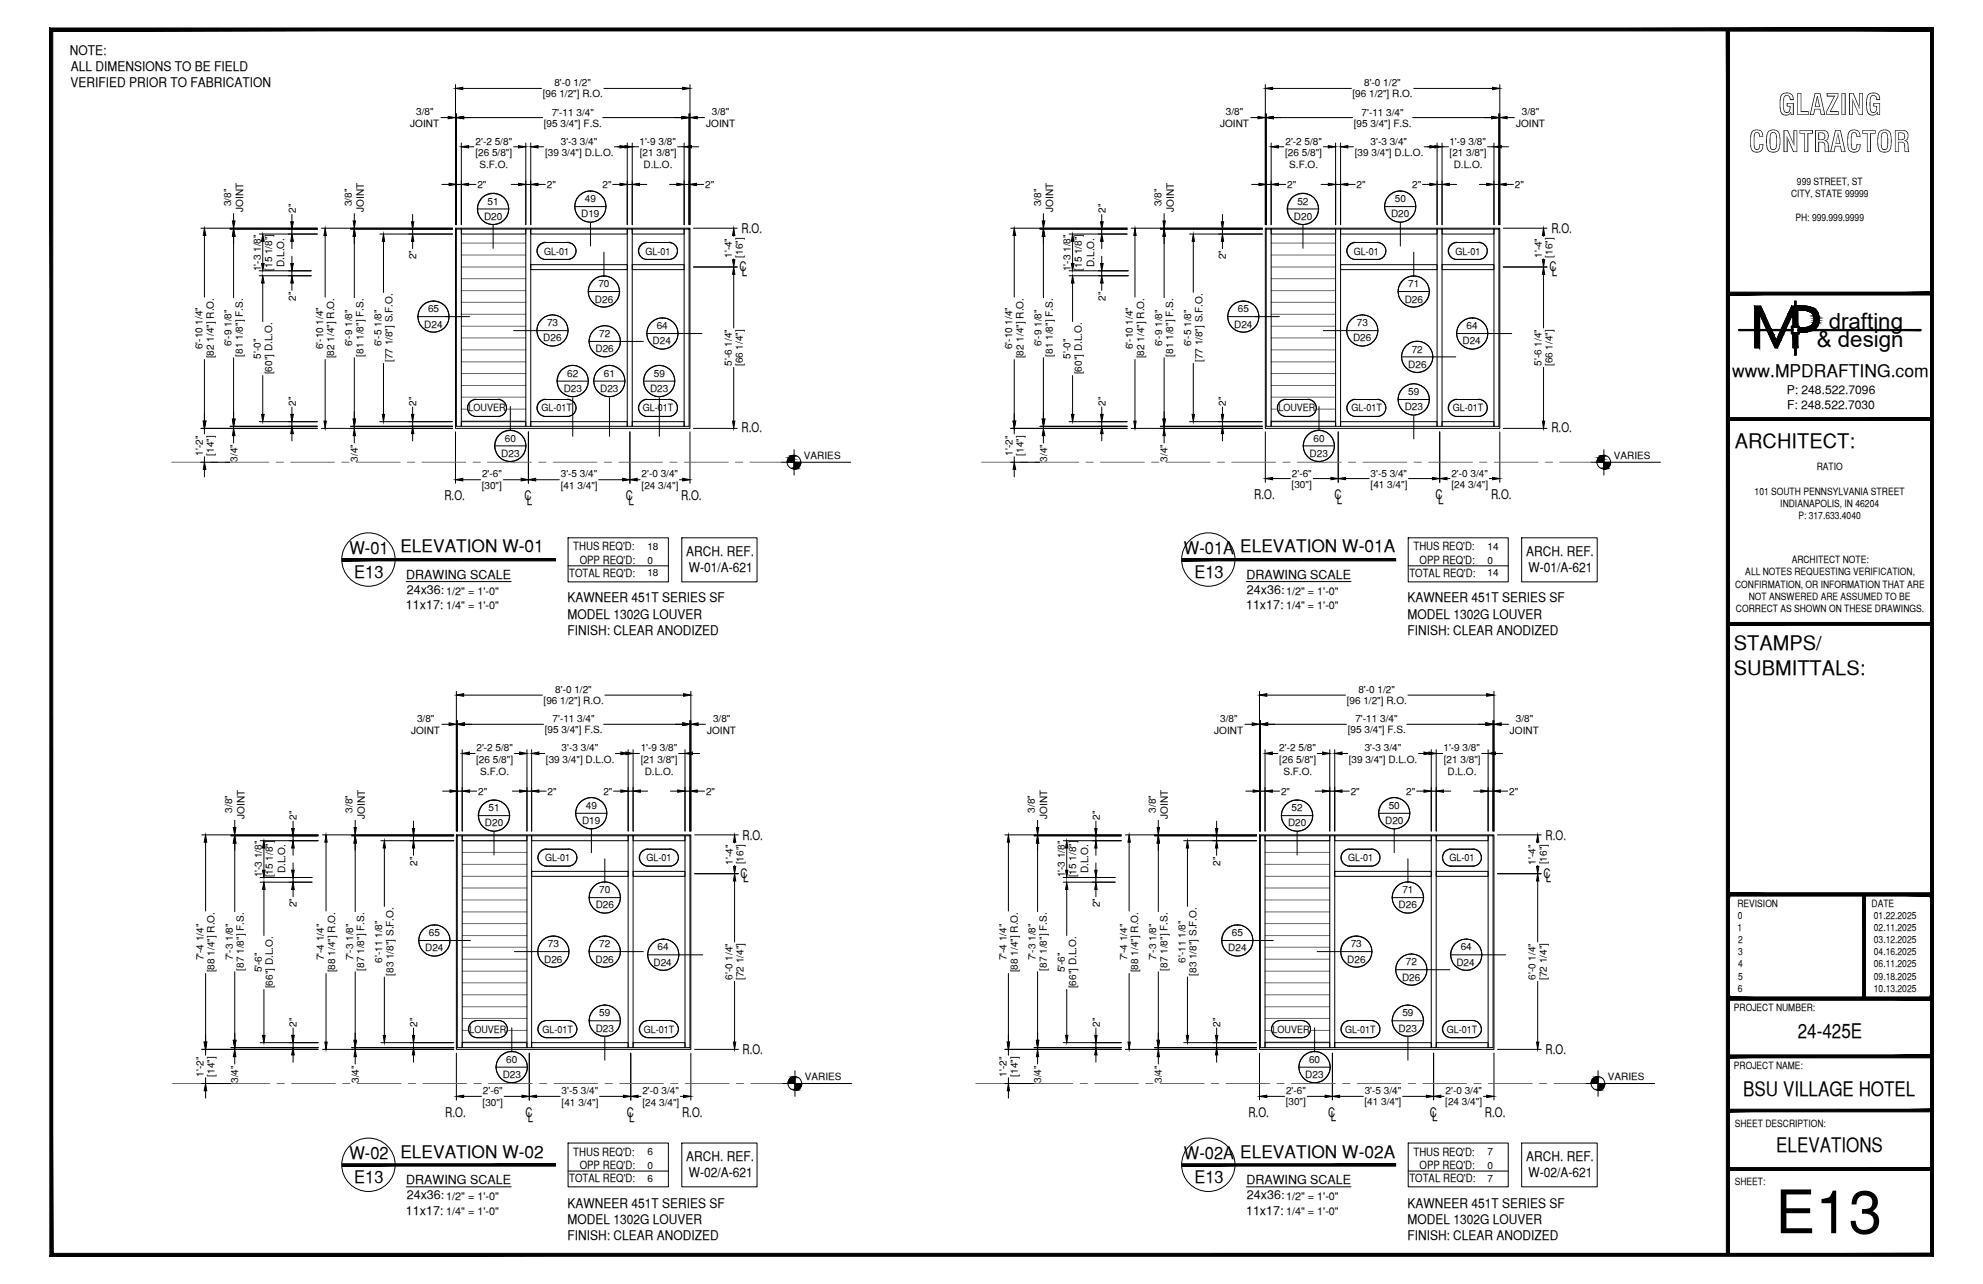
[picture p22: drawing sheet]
<svg xmlns="http://www.w3.org/2000/svg" width="432mm" height="279mm" viewBox="0 0 432 279" stroke-linecap="round" stroke-linejoin="round" font-family="sans-serif">
<defs><g id="words">
<text font-size="13.1" x="386.6" y="268.4">E13</text>
<g font-size="6.3">
<text x="387.2" y="25">GLAZING</text>
<text x="380.8" y="33.1">CONTRACTOR</text>
</g>
<g font-size="4.9">
<text x="398.2" y="71.5">drafting</text>
<text x="395.6" y="75.5">&amp; design</text>
</g>
<g font-size="4.4">
<text x="377.8" y="97.5">ARCHITECT:</text>
<text x="377.6" y="141.5">STAMPS/</text>
<text x="377.6" y="146.9">SUBMITTALS:</text>
<text x="391.5" y="225.8">24-425E</text>
<text x="379.6" y="238.5">BSU VILLAGE HOTEL</text>
<text x="386.8" y="250.7">ELEVATIONS</text>
</g>
<g font-size="3.8">
<text x="377.2" y="82">www.MPDRAFTING.com</text>
<text x="76.1" y="120.5">W-01 ELEVATION W-01</text>
<text x="77.2" y="125.7">E13</text>
<text x="257.8" y="120.5">W-01A ELEVATION W-01A</text>
<text x="260.1" y="125.7">E13</text>
<text x="76.1" y="252.1">W-02 ELEVATION W-02</text>
<text x="77.2" y="257.4">E13</text>
<text x="257.8" y="252.1">W-02A ELEVATION W-02A</text>
<text x="260.1" y="257.4">E13</text>
</g>
<g font-size="2.9">
<text x="15.2" y="11.9">NOTE:</text>
<text x="15.4" y="15.4">ALL DIMENSIONS TO BE FIELD</text>
<text x="15.4" y="19">VERIFIED PRIOR TO FABRICATION</text>
<text x="161.5" y="50.8">R.O.</text>
<text x="337.8" y="50.8">R.O.</text>
<text x="161" y="59">C</text>
<text x="337.4" y="59">C</text>
<text x="161.5" y="60">L</text>
<text x="337.9" y="60">L</text>
<text x="161.5" y="94.1">R.O.</text>
<text x="337.8" y="94.1">R.O.</text>
<text x="96.8" y="108.8">R.O.</text>
<text x="114.2" y="108.8">C</text>
<text x="114.7" y="109.9">L</text>
<text x="136.3" y="108.8">C</text>
<text x="136.8" y="109.9">L</text>
<text x="148.3" y="108.8">R.O.</text>
<text x="273.1" y="108.6">R.O.</text>
<text x="290.6" y="108.6">C</text>
<text x="291.1" y="109.7">L</text>
<text x="312.6" y="108.6">C</text>
<text x="313.2" y="109.7">L</text>
<text x="324.7" y="108.6">R.O.</text>
<text x="149.4" y="121">ARCH. REF.</text>
<text x="150" y="124.5">W-01/A-621</text>
<text x="332.3" y="121">ARCH. REF.</text>
<text x="332.9" y="124.5">W-01/A-621</text>
<text x="123.6" y="131.1">KAWNEER 451T SERIES SF</text>
<text x="306.5" y="131.1">KAWNEER 451T SERIES SF</text>
<text x="123.6" y="134.6">MODEL 1302G LOUVER</text>
<text x="306.5" y="134.6">MODEL 1302G LOUVER</text>
<text x="123.6" y="138.2">FINISH: CLEAR ANODIZED</text>
<text x="306.5" y="138.2">FINISH: CLEAR ANODIZED</text>
<text x="161.7" y="182.8">R.O.</text>
<text x="336.5" y="182.8">R.O.</text>
<text x="161.2" y="191">C</text>
<text x="161.8" y="192">L</text>
<text x="336.1" y="191">C</text>
<text x="336.6" y="192">L</text>
<text x="161.7" y="229.3">R.O.</text>
<text x="336.5" y="229.3">R.O.</text>
<text x="97" y="243.1">R.O.</text>
<text x="114.4" y="243.1">C</text>
<text x="114.9" y="244.1">L</text>
<text x="136.5" y="243.1">C</text>
<text x="137" y="244.1">L</text>
<text x="148.5" y="243.1">R.O.</text>
<text x="271.8" y="243">R.O.</text>
<text x="289.2" y="243">C</text>
<text x="289.8" y="244">L</text>
<text x="311.3" y="243">C</text>
<text x="311.8" y="244">L</text>
<text x="323.3" y="243">R.O.</text>
<text x="149.4" y="252.7">ARCH. REF.</text>
<text x="150" y="256.2">W-02/A-621</text>
<text x="332.3" y="252.7">ARCH. REF.</text>
<text x="332.9" y="256.2">W-02/A-621</text>
<text x="123.6" y="262.8">KAWNEER 451T SERIES SF</text>
<text x="306.5" y="262.8">KAWNEER 451T SERIES SF</text>
<text x="123.6" y="266.3">MODEL 1302G LOUVER</text>
<text x="123.6" y="269.9">FINISH: CLEAR ANODIZED</text>
<text x="306.5" y="269.9">FINISH: CLEAR ANODIZED</text>
<text x="306.5" y="266.3">MODEL 1302G LOUVER</text>
</g>
<g font-size="2.7">
<text x="88.5" y="126">DRAWING SCALE</text>
<text x="271.4" y="126">DRAWING SCALE</text>
<text x="88.6" y="129.3">24x36:</text>
<text x="271.5" y="129.3">24x36:</text>
<text x="88.4" y="132.6">11x17:</text>
<text x="271.3" y="132.6">11x17:</text>
<text x="88.5" y="257.6">DRAWING SCALE</text>
<text x="271.4" y="257.6">DRAWING SCALE</text>
<text x="88.6" y="260.9">24x36:</text>
<text x="271.5" y="260.9">24x36:</text>
<text x="88.4" y="264.3">11x17:</text>
<text x="271.3" y="264.3">11x17:</text>
</g>
<g font-size="2.6">
<text x="389.1" y="85.8">P: 248.522.7096</text>
<text x="389.1" y="89">F: 248.522.7030</text>
</g>
<g font-size="2.5">
<text x="124.8" y="119.8">THUS REQ'D:</text>
<text x="307.8" y="119.8">THUS REQ'D:</text>
<text x="124" y="125.6">TOTAL REQ'D:</text>
<text x="126.2" y="122.7">OPP REQ'D:</text>
<text x="306.9" y="125.6">TOTAL REQ'D:</text>
<text x="309.1" y="122.7">OPP REQ'D:</text>
<text x="124.8" y="251.5">THUS REQ'D:</text>
<text x="307.8" y="251.5">THUS REQ'D:</text>
<text x="124" y="257.2">TOTAL REQ'D:</text>
<text x="126.2" y="254.4">OPP REQ'D:</text>
<text x="306.9" y="257.2">TOTAL REQ'D:</text>
<text x="309.1" y="254.4">OPP REQ'D:</text>
</g>
<g font-size="2.4">
<text x="97.2" y="129.4">1/2&quot; = 1'-0&quot;</text>
<text x="280" y="129.4">1/2&quot; = 1'-0&quot;</text>
<text x="97.2" y="132.6">1/4&quot; = 1'-0&quot;</text>
<text x="280" y="132.6">1/4&quot; = 1'-0&quot;</text>
<text x="97.2" y="261">1/2&quot; = 1'-0&quot;</text>
<text x="280" y="261">1/2&quot; = 1'-0&quot;</text>
<text x="97.2" y="264.3">1/4&quot; = 1'-0&quot;</text>
<text x="280" y="264.3">1/4&quot; = 1'-0&quot;</text>
</g>
<g font-size="2.2">
<text x="118.2" y="21.2">[96 1/2&quot;] R.O.</text>
<text x="120.7" y="18.8">8'-0 1/2&quot;</text>
<text x="294.5" y="21.2">[96 1/2&quot;] R.O.</text>
<text x="297.1" y="18.8">8'-0 1/2&quot;</text>
<text x="89.3" y="27.7">JOINT</text>
<text x="90.6" y="25">3/8&quot;</text>
<text x="118.4" y="27.6">[95 3/4&quot;] F.S.</text>
<text x="120.1" y="25.1">7'-11 3/4&quot;</text>
<text x="153.8" y="27.7">JOINT</text>
<text x="155" y="25">3/8&quot;</text>
<text x="265.7" y="27.7">JOINT</text>
<text x="267" y="25">3/8&quot;</text>
<text x="294.8" y="27.6">[95 3/4&quot;] F.S.</text>
<text x="296.5" y="25.1">7'-11 3/4&quot;</text>
<text x="330.1" y="27.7">JOINT</text>
<text x="331.4" y="25">3/8&quot;</text>
<text x="103.5" y="33.9">[26 5/8&quot;]</text>
<text x="103.6" y="31.5">2'-2 5/8&quot;</text>
<text x="118.7" y="33.9">[39 3/4&quot;] D.L.O.</text>
<text x="122.1" y="31.5">3'-3 3/4&quot;</text>
<text x="139.3" y="31.5">1'-9 3/8&quot;</text>
<text x="139.3" y="33.9">[21 3/8&quot;]</text>
<text x="279.8" y="33.9">[26 5/8&quot;]</text>
<text x="279.9" y="31.5">2'-2 5/8&quot;</text>
<text x="295" y="33.9">[39 3/4&quot;] D.L.O.</text>
<text x="298.4" y="31.5">3'-3 3/4&quot;</text>
<text x="315.6" y="31.5">1'-9 3/8&quot;</text>
<text x="315.7" y="33.9">[21 3/8&quot;]</text>
<text x="103.9" y="41">2&quot;</text>
<text x="104.4" y="36.6">S.F.O.</text>
<text x="119.1" y="41">2&quot;</text>
<text x="131.2" y="41">2&quot;</text>
<text x="140.1" y="36.6">D.L.O.</text>
<text x="153.5" y="41">2&quot;</text>
<text x="280.3" y="41">2&quot;</text>
<text x="280.7" y="36.6">S.F.O.</text>
<text x="295.4" y="41">2&quot;</text>
<text x="307.5" y="41">2&quot;</text>
<text x="316.5" y="36.6">D.L.O.</text>
<text x="329.9" y="41">2&quot;</text>
<text x="391.3" y="40.2">999 STREET, ST</text>
<text x="50.4" y="44.9" transform="rotate(-90 50.4 44.9)">3/8&quot;</text>
<text x="53" y="46.1" transform="rotate(-90 53 46.1)">JOINT</text>
<text x="64.4" y="46.4" transform="rotate(-90 64.4 46.4)">2&quot;</text>
<text x="76.6" y="44.9" transform="rotate(-90 76.6 44.9)">3/8&quot;</text>
<text x="79.2" y="46.1" transform="rotate(-90 79.2 46.1)">JOINT</text>
<text x="105.4" y="47.9">D20</text>
<text x="106.2" y="44.5">51</text>
<text x="126.6" y="47.3">D19</text>
<text x="127.4" y="44">49</text>
<text x="226.7" y="44.9" transform="rotate(-90 226.7 44.9)">3/8&quot;</text>
<text x="229.3" y="46.1" transform="rotate(-90 229.3 46.1)">JOINT</text>
<text x="240.7" y="46.4" transform="rotate(-90 240.7 46.4)">2&quot;</text>
<text x="252.9" y="44.9" transform="rotate(-90 252.9 44.9)">3/8&quot;</text>
<text x="255.6" y="46.1" transform="rotate(-90 255.6 46.1)">JOINT</text>
<text x="281.7" y="47.9">D20</text>
<text x="282.5" y="44.5">52</text>
<text x="302.9" y="47.3">D20</text>
<text x="303.7" y="44">50</text>
<text x="390" y="42.9">CITY, STATE 99999</text>
<text x="391" y="48.2">PH: 999.999.9999</text>
<text x="56.8" y="59" transform="rotate(-90 56.8 59)">1'-3 1/8&quot;</text>
<text x="59.2" y="58.9" transform="rotate(-90 59.2 58.9)">[15 1/8&quot;]</text>
<text x="61.9" y="58.1" transform="rotate(-90 61.9 58.1)">D.L.O.</text>
<text x="90.6" y="56.4" transform="rotate(-90 90.6 56.4)">2&quot;</text>
<text x="118.5" y="55.4">GL-01</text>
<text x="140.6" y="55.4">GL-01</text>
<text x="159.4" y="56.1" transform="rotate(-90 159.4 56.1)">1'-4&quot;</text>
<text x="161.7" y="56.1" transform="rotate(-90 161.7 56.1)">[16&quot;]</text>
<text x="233.1" y="59" transform="rotate(-90 233.1 59)">1'-3 1/8&quot;</text>
<text x="235.6" y="58.9" transform="rotate(-90 235.6 58.9)">[15 1/8&quot;]</text>
<text x="238.3" y="58.1" transform="rotate(-90 238.3 58.1)">D.L.O.</text>
<text x="267" y="56.4" transform="rotate(-90 267 56.4)">2&quot;</text>
<text x="294.8" y="55.4">GL-01</text>
<text x="316.9" y="55.4">GL-01</text>
<text x="335.7" y="56.1" transform="rotate(-90 335.7 56.1)">1'-4&quot;</text>
<text x="338.1" y="56.1" transform="rotate(-90 338.1 56.1)">[16&quot;]</text>
<text x="64.4" y="65.4" transform="rotate(-90 64.4 65.4)">2&quot;</text>
<text x="129.5" y="65.8">D26</text>
<text x="130.3" y="62.5">70</text>
<text x="240.7" y="65.4" transform="rotate(-90 240.7 65.4)">2&quot;</text>
<text x="305.9" y="65.8">D26</text>
<text x="306.6" y="62.5">71</text>
<text x="92.4" y="71.3">D24</text>
<text x="93.2" y="67.9">65</text>
<text x="119.1" y="71">73</text>
<text x="143" y="71.6">64</text>
<text x="268.7" y="71.3">D24</text>
<text x="269.6" y="67.9">65</text>
<text x="295.5" y="71">73</text>
<text x="319.3" y="71.6">64</text>
<text x="44.1" y="76" transform="rotate(-90 44.1 76)">6'-10 1/4&quot;</text>
<text x="46.5" y="78" transform="rotate(-90 46.5 78)">[82 1/4&quot;] R.O.</text>
<text x="50.4" y="75.3" transform="rotate(-90 50.4 75.3)">6'-9 1/8&quot;</text>
<text x="52.9" y="77.6" transform="rotate(-90 52.9 77.6)">[81 1/8&quot;] F.S.</text>
<text x="70.4" y="76" transform="rotate(-90 70.4 76)">6'-10 1/4&quot;</text>
<text x="72.8" y="78" transform="rotate(-90 72.8 78)">[82 1/4&quot;] R.O.</text>
<text x="76.7" y="75.3" transform="rotate(-90 76.7 75.3)">6'-9 1/8&quot;</text>
<text x="79.1" y="77.6" transform="rotate(-90 79.1 77.6)">[81 1/8&quot;] F.S.</text>
<text x="83.1" y="75.3" transform="rotate(-90 83.1 75.3)">6'-5 1/8&quot;</text>
<text x="118.3" y="74.3">D26</text>
<text x="129.7" y="76.6">D26</text>
<text x="130.5" y="73.3">72</text>
<text x="142.1" y="74.9">D24</text>
<text x="220.4" y="76" transform="rotate(-90 220.4 76)">6'-10 1/4&quot;</text>
<text x="222.9" y="78" transform="rotate(-90 222.9 78)">[82 1/4&quot;] R.O.</text>
<text x="226.8" y="75.3" transform="rotate(-90 226.8 75.3)">6'-9 1/8&quot;</text>
<text x="229.2" y="77.6" transform="rotate(-90 229.2 77.6)">[81 1/8&quot;] F.S.</text>
<text x="246.7" y="76" transform="rotate(-90 246.7 76)">6'-10 1/4&quot;</text>
<text x="249.1" y="78" transform="rotate(-90 249.1 78)">[82 1/4&quot;] R.O.</text>
<text x="253" y="75.3" transform="rotate(-90 253 75.3)">6'-9 1/8&quot;</text>
<text x="255.5" y="77.6" transform="rotate(-90 255.5 77.6)">[81 1/8&quot;] F.S.</text>
<text x="259.4" y="75.3" transform="rotate(-90 259.4 75.3)">6'-5 1/8&quot;</text>
<text x="294.6" y="74.3">D26</text>
<text x="307.4" y="76.7">72</text>
<text x="318.5" y="74.9">D24</text>
<text x="56.8" y="78" transform="rotate(-90 56.8 78)">5'-0&quot;</text>
<text x="59.2" y="81.5" transform="rotate(-90 59.2 81.5)">[60&quot;] D.L.O.</text>
<text x="85.5" y="78.8" transform="rotate(-90 85.5 78.8)">[77 1/8&quot;] S.F.O.</text>
<text x="123.5" y="82">62</text>
<text x="131.5" y="82">61</text>
<text x="142.4" y="82">59</text>
<text x="159.3" y="79.6" transform="rotate(-90 159.3 79.6)">5'-6 1/4&quot;</text>
<text x="161.7" y="79.7" transform="rotate(-90 161.7 79.7)">[66 1/4&quot;]</text>
<text x="233.1" y="78" transform="rotate(-90 233.1 78)">5'-0&quot;</text>
<text x="235.6" y="81.5" transform="rotate(-90 235.6 81.5)">[60&quot;] D.L.O.</text>
<text x="261.8" y="78.8" transform="rotate(-90 261.8 78.8)">[77 1/8&quot;] S.F.O.</text>
<text x="306.6" y="80">D26</text>
<text x="335.7" y="79.6" transform="rotate(-90 335.7 79.6)">5'-6 1/4&quot;</text>
<text x="338.1" y="79.7" transform="rotate(-90 338.1 79.7)">[66 1/4&quot;]</text>
<text x="64.4" y="88.3" transform="rotate(-90 64.4 88.3)">2&quot;</text>
<text x="90.6" y="88.3" transform="rotate(-90 90.6 88.3)">2&quot;</text>
<text x="102" y="89.5">LOUVER</text>
<text x="117.9" y="89.5">GL-01T</text>
<text x="122.7" y="85.3">D23</text>
<text x="130.7" y="85.3">D23</text>
<text x="140" y="89.5">GL-01T</text>
<text x="141.5" y="85.3">D23</text>
<text x="240.7" y="88.3" transform="rotate(-90 240.7 88.3)">2&quot;</text>
<text x="267" y="88.3" transform="rotate(-90 267 88.3)">2&quot;</text>
<text x="278.4" y="89.5">LOUVER</text>
<text x="294.3" y="89.5">GL-01T</text>
<text x="305.9" y="89.3">D23</text>
<text x="306.6" y="86">59</text>
<text x="316.4" y="89.5">GL-01T</text>
<text x="44.1" y="99.1" transform="rotate(-90 44.1 99.1)">1'-2&quot;</text>
<text x="46.5" y="99.1" transform="rotate(-90 46.5 99.1)">[14&quot;]</text>
<text x="51.7" y="100.5" transform="rotate(-90 51.7 100.5)">3/4&quot;</text>
<text x="77.9" y="100.5" transform="rotate(-90 77.9 100.5)">3/4&quot;</text>
<text x="109.2" y="99.4">D23</text>
<text x="109.9" y="96.1">60</text>
<text x="175.1" y="99.9">VARIES</text>
<text x="220.5" y="99.1" transform="rotate(-90 220.5 99.1)">1'-2&quot;</text>
<text x="222.9" y="99.1" transform="rotate(-90 222.9 99.1)">[14&quot;]</text>
<text x="228" y="100.5" transform="rotate(-90 228 100.5)">3/4&quot;</text>
<text x="254.3" y="100.5" transform="rotate(-90 254.3 100.5)">3/4&quot;</text>
<text x="285.2" y="99.4">D23</text>
<text x="286" y="96.1">60</text>
<text x="351.4" y="99.9">VARIES</text>
<text x="104.9" y="106.4">[30&quot;]</text>
<text x="105" y="103.9">2'-6&quot;</text>
<text x="122.1" y="103.9">3'-5 3/4&quot;</text>
<text x="122.1" y="106.4">[41 3/4&quot;]</text>
<text x="139.7" y="103.9">2'-0 3/4&quot;</text>
<text x="139.7" y="106.4">[24 3/4&quot;]</text>
<text x="281.2" y="106.1">[30&quot;]</text>
<text x="281.3" y="103.7">2'-6&quot;</text>
<text x="298.4" y="103.7">3'-5 3/4&quot;</text>
<text x="298.4" y="106.1">[41 3/4&quot;]</text>
<text x="316" y="103.7">2'-0 3/4&quot;</text>
<text x="316" y="106.1">[24 3/4&quot;]</text>
<text x="382.1" y="107.6">101 SOUTH PENNSYLVANIA STREET</text>
<text x="395.6" y="102.3">RATIO</text>
<text x="387.7" y="110.3">INDIANAPOLIS, IN 46204</text>
<text x="391.6" y="113">P: 317.633.4040</text>
<text x="141" y="119.7">18</text>
<text x="323.9" y="119.7">14</text>
<text x="141" y="122.6">0</text>
<text x="141" y="125.4">18</text>
<text x="323.9" y="122.6">0</text>
<text x="323.9" y="125.4">14</text>
<text x="380" y="125.2">ALL NOTES REQUESTING VERIFICATION,</text>
<text x="390.1" y="122.6">ARCHITECT NOTE:</text>
<text x="377.8" y="127.9">CONFIRMATION, OR INFORMATION THAT ARE</text>
<text x="380.8" y="130.6">NOT ANSWERED ARE ASSUMED TO BE</text>
<text x="378" y="133.2">CORRECT AS SHOWN ON THESE DRAWINGS.</text>
<text x="118.4" y="153.2">[96 1/2&quot;] R.O.</text>
<text x="120.9" y="150.8">8'-0 1/2&quot;</text>
<text x="293.2" y="153.2">[96 1/2&quot;] R.O.</text>
<text x="295.8" y="150.8">8'-0 1/2&quot;</text>
<text x="89.5" y="159.7">JOINT</text>
<text x="90.8" y="157">3/8&quot;</text>
<text x="118.6" y="159.6">[95 3/4&quot;] F.S.</text>
<text x="120.3" y="157.2">7'-11 3/4&quot;</text>
<text x="154" y="159.7">JOINT</text>
<text x="155.3" y="157">3/8&quot;</text>
<text x="264.4" y="159.7">JOINT</text>
<text x="265.7" y="157">3/8&quot;</text>
<text x="293.5" y="159.6">[95 3/4&quot;] F.S.</text>
<text x="295.1" y="157.2">7'-11 3/4&quot;</text>
<text x="328.8" y="159.7">JOINT</text>
<text x="330.1" y="157">3/8&quot;</text>
<text x="103.7" y="165.9">[26 5/8&quot;]</text>
<text x="103.8" y="163.5">2'-2 5/8&quot;</text>
<text x="118.9" y="165.9">[39 3/4&quot;] D.L.O.</text>
<text x="122.3" y="163.5">3'-3 3/4&quot;</text>
<text x="139.5" y="163.5">1'-9 3/8&quot;</text>
<text x="139.5" y="165.9">[21 3/8&quot;]</text>
<text x="278.6" y="163.5">2'-2 5/8&quot;</text>
<text x="278.6" y="165.9">[26 5/8&quot;]</text>
<text x="293.7" y="165.9">[39 3/4&quot;] D.L.O.</text>
<text x="297.2" y="163.5">3'-3 3/4&quot;</text>
<text x="314.3" y="163.5">1'-9 3/8&quot;</text>
<text x="314.4" y="165.9">[21 3/8&quot;]</text>
<text x="104.1" y="172.9">2&quot;</text>
<text x="104.6" y="168.6">S.F.O.</text>
<text x="119.3" y="172.9">2&quot;</text>
<text x="131.4" y="172.9">2&quot;</text>
<text x="140.4" y="168.6">D.L.O.</text>
<text x="153.7" y="172.9">2&quot;</text>
<text x="279" y="172.9">2&quot;</text>
<text x="279.5" y="168.6">S.F.O.</text>
<text x="294.1" y="172.9">2&quot;</text>
<text x="306.2" y="172.9">2&quot;</text>
<text x="315.2" y="168.6">D.L.O.</text>
<text x="328.6" y="172.9">2&quot;</text>
<text x="50.5" y="176.8" transform="rotate(-90 50.5 176.8)">3/8&quot;</text>
<text x="53.2" y="178.1" transform="rotate(-90 53.2 178.1)">JOINT</text>
<text x="64.6" y="178.4" transform="rotate(-90 64.6 178.4)">2&quot;</text>
<text x="76.8" y="176.8" transform="rotate(-90 76.8 176.8)">3/8&quot;</text>
<text x="79.4" y="178.1" transform="rotate(-90 79.4 178.1)">JOINT</text>
<text x="105.6" y="179.8">D20</text>
<text x="106.4" y="176.5">51</text>
<text x="126.7" y="179.3">D19</text>
<text x="127.6" y="176">49</text>
<text x="225.4" y="176.8" transform="rotate(-90 225.4 176.8)">3/8&quot;</text>
<text x="228" y="178.1" transform="rotate(-90 228 178.1)">JOINT</text>
<text x="239.5" y="178.4" transform="rotate(-90 239.5 178.4)">2&quot;</text>
<text x="251.7" y="176.8" transform="rotate(-90 251.7 176.8)">3/8&quot;</text>
<text x="254.3" y="178.1" transform="rotate(-90 254.3 178.1)">JOINT</text>
<text x="280.5" y="179.8">D20</text>
<text x="281.2" y="176.5">52</text>
<text x="301.6" y="179.3">D20</text>
<text x="302.4" y="176">50</text>
<text x="57" y="190.9" transform="rotate(-90 57 190.9)">1'-3 1/8&quot;</text>
<text x="59.4" y="190.9" transform="rotate(-90 59.4 190.9)">[15 1/8&quot;]</text>
<text x="62.1" y="190.1" transform="rotate(-90 62.1 190.1)">D.L.O.</text>
<text x="90.9" y="188.3" transform="rotate(-90 90.9 188.3)">2&quot;</text>
<text x="118.7" y="187.4">GL-01</text>
<text x="140.8" y="187.4">GL-01</text>
<text x="159.6" y="188.2" transform="rotate(-90 159.6 188.2)">1'-4&quot;</text>
<text x="161.9" y="188.1" transform="rotate(-90 161.9 188.1)">[16&quot;]</text>
<text x="231.8" y="190.9" transform="rotate(-90 231.8 190.9)">1'-3 1/8&quot;</text>
<text x="234.3" y="190.9" transform="rotate(-90 234.3 190.9)">[15 1/8&quot;]</text>
<text x="236.9" y="190.1" transform="rotate(-90 236.9 190.1)">D.L.O.</text>
<text x="265.7" y="188.3" transform="rotate(-90 265.7 188.3)">2&quot;</text>
<text x="293.6" y="187.4">GL-01</text>
<text x="315.7" y="187.4">GL-01</text>
<text x="334.4" y="188.2" transform="rotate(-90 334.4 188.2)">1'-4&quot;</text>
<text x="336.8" y="188.1" transform="rotate(-90 336.8 188.1)">[16&quot;]</text>
<text x="64.6" y="197.4" transform="rotate(-90 64.6 197.4)">2&quot;</text>
<text x="129.7" y="197.7">D26</text>
<text x="130.5" y="194.4">70</text>
<text x="239.5" y="197.4" transform="rotate(-90 239.5 197.4)">2&quot;</text>
<text x="304.5" y="197.7">D26</text>
<text x="305.4" y="194.4">71</text>
<text x="378.3" y="197.3">REVISION</text>
<text x="407.5" y="197.3">DATE</text>
<text x="93.4" y="203.7">65</text>
<text x="268.2" y="203.7">65</text>
<text x="378.3" y="202.6">1</text>
<text x="378.4" y="200">0</text>
<text x="408" y="200">01.22.2025</text>
<text x="408" y="202.6">02.11.2025</text>
<text x="44.3" y="209" transform="rotate(-90 44.3 209)">7'-4 1/4&quot;</text>
<text x="50.7" y="208.9" transform="rotate(-90 50.7 208.9)">7'-3 1/8&quot;</text>
<text x="70.5" y="209" transform="rotate(-90 70.5 209)">7'-4 1/4&quot;</text>
<text x="76.9" y="208.9" transform="rotate(-90 76.9 208.9)">7'-3 1/8&quot;</text>
<text x="83.2" y="209.5" transform="rotate(-90 83.2 209.5)">6'-11 1/8&quot;</text>
<text x="92.6" y="207">D24</text>
<text x="118.5" y="209.5">D26</text>
<text x="119.3" y="206.1">73</text>
<text x="129.7" y="209.5">D26</text>
<text x="130.5" y="206.1">72</text>
<text x="143.2" y="206.8">64</text>
<text x="219.1" y="209" transform="rotate(-90 219.1 209)">7'-4 1/4&quot;</text>
<text x="225.5" y="208.9" transform="rotate(-90 225.5 208.9)">7'-3 1/8&quot;</text>
<text x="245.4" y="209" transform="rotate(-90 245.4 209)">7'-4 1/4&quot;</text>
<text x="251.8" y="208.9" transform="rotate(-90 251.8 208.9)">7'-3 1/8&quot;</text>
<text x="258.1" y="209.5" transform="rotate(-90 258.1 209.5)">6'-11 1/8&quot;</text>
<text x="267.5" y="207">D24</text>
<text x="293.4" y="209.5">D26</text>
<text x="294.1" y="206.1">73</text>
<text x="318.1" y="206.8">64</text>
<text x="378.5" y="205.2">2</text>
<text x="378.5" y="207.9">3</text>
<text x="408" y="205.2">03.12.2025</text>
<text x="408" y="207.9">04.16.2025</text>
<text x="46.7" y="211.6" transform="rotate(-90 46.7 211.6)">[88 1/4&quot;] R.O.</text>
<text x="53.1" y="211.2" transform="rotate(-90 53.1 211.2)">[87 1/8&quot;] F.S.</text>
<text x="57" y="211.6" transform="rotate(-90 57 211.6)">5'-6&quot;</text>
<text x="59.4" y="215.1" transform="rotate(-90 59.4 215.1)">[66&quot;] D.L.O.</text>
<text x="73" y="211.6" transform="rotate(-90 73 211.6)">[88 1/4&quot;] R.O.</text>
<text x="79.3" y="211.2" transform="rotate(-90 79.3 211.2)">[87 1/8&quot;] F.S.</text>
<text x="85.7" y="212.3" transform="rotate(-90 85.7 212.3)">[83 1/8&quot;] S.F.O.</text>
<text x="142.3" y="210.1">D24</text>
<text x="159.5" y="213.2" transform="rotate(-90 159.5 213.2)">6'-0 1/4&quot;</text>
<text x="161.9" y="213.2" transform="rotate(-90 161.9 213.2)">[72 1/4&quot;]</text>
<text x="221.6" y="211.6" transform="rotate(-90 221.6 211.6)">[88 1/4&quot;] R.O.</text>
<text x="228" y="211.2" transform="rotate(-90 228 211.2)">[87 1/8&quot;] F.S.</text>
<text x="231.8" y="211.6" transform="rotate(-90 231.8 211.6)">5'-6&quot;</text>
<text x="234.3" y="215.1" transform="rotate(-90 234.3 215.1)">[66&quot;] D.L.O.</text>
<text x="247.8" y="211.6" transform="rotate(-90 247.8 211.6)">[88 1/4&quot;] R.O.</text>
<text x="254.2" y="211.2" transform="rotate(-90 254.2 211.2)">[87 1/8&quot;] F.S.</text>
<text x="260.5" y="212.3" transform="rotate(-90 260.5 212.3)">[83 1/8&quot;] S.F.O.</text>
<text x="305.3" y="213.4">D26</text>
<text x="306.1" y="210.1">72</text>
<text x="317.1" y="210.1">D24</text>
<text x="334.4" y="213.2" transform="rotate(-90 334.4 213.2)">6'-0 1/4&quot;</text>
<text x="336.8" y="213.2" transform="rotate(-90 336.8 213.2)">[72 1/4&quot;]</text>
<text x="378.4" y="215.8">6</text>
<text x="378.5" y="210.5">4</text>
<text x="378.5" y="213.2">5</text>
<text x="408" y="210.5">06.11.2025</text>
<text x="408" y="213.2">09.18.2025</text>
<text x="408" y="215.8">10.13.2025</text>
<text x="130.5" y="221.2">59</text>
<text x="305.4" y="221.2">59</text>
<text x="377.6" y="219.9">PROJECT NUMBER:</text>
<text x="64.6" y="223.4" transform="rotate(-90 64.6 223.4)">2&quot;</text>
<text x="90.9" y="223.4" transform="rotate(-90 90.9 223.4)">2&quot;</text>
<text x="102.2" y="224.7">LOUVER</text>
<text x="118.1" y="224.7">GL-01T</text>
<text x="129.7" y="224.5">D23</text>
<text x="140.2" y="224.7">GL-01T</text>
<text x="239.5" y="223.4" transform="rotate(-90 239.5 223.4)">2&quot;</text>
<text x="265.7" y="223.4" transform="rotate(-90 265.7 223.4)">2&quot;</text>
<text x="277.1" y="224.7">LOUVER</text>
<text x="292.9" y="224.7">GL-01T</text>
<text x="304.5" y="224.5">D23</text>
<text x="315" y="224.7">GL-01T</text>
<text x="110.2" y="231.3">60</text>
<text x="285.1" y="231.3">60</text>
<text x="377.6" y="232.5">PROJECT NAME:</text>
<text x="44.3" y="234.3" transform="rotate(-90 44.3 234.3)">1'-2&quot;</text>
<text x="46.7" y="234.3" transform="rotate(-90 46.7 234.3)">[14&quot;]</text>
<text x="51.9" y="235.6" transform="rotate(-90 51.9 235.6)">3/4&quot;</text>
<text x="78.1" y="235.6" transform="rotate(-90 78.1 235.6)">3/4&quot;</text>
<text x="105.2" y="238.1">2'-6&quot;</text>
<text x="109.5" y="234.6">D23</text>
<text x="122.3" y="238.1">3'-5 3/4&quot;</text>
<text x="139.9" y="238.1">2'-0 3/4&quot;</text>
<text x="175.3" y="235.1">VARIES</text>
<text x="219.2" y="234.3" transform="rotate(-90 219.2 234.3)">1'-2&quot;</text>
<text x="221.6" y="234.3" transform="rotate(-90 221.6 234.3)">[14&quot;]</text>
<text x="226.7" y="235.6" transform="rotate(-90 226.7 235.6)">3/4&quot;</text>
<text x="253" y="235.6" transform="rotate(-90 253 235.6)">3/4&quot;</text>
<text x="280" y="238.1">2'-6&quot;</text>
<text x="284.2" y="234.6">D23</text>
<text x="297.2" y="238.1">3'-5 3/4&quot;</text>
<text x="314.8" y="238.1">2'-0 3/4&quot;</text>
<text x="350.1" y="235.1">VARIES</text>
<text x="105.1" y="240.6">[30&quot;]</text>
<text x="122.3" y="240.6">[41 3/4&quot;]</text>
<text x="139.9" y="240.6">[24 3/4&quot;]</text>
<text x="280" y="240.5">[30&quot;]</text>
<text x="297.1" y="240.5">[41 3/4&quot;]</text>
<text x="314.7" y="240.5">[24 3/4&quot;]</text>
<text x="377.8" y="245.2">SHEET DESCRIPTION:</text>
<text x="141" y="251.4">6</text>
<text x="323.9" y="251.4">7</text>
<text x="141" y="254.3">0</text>
<text x="141" y="257.1">6</text>
<text x="323.9" y="254.3">0</text>
<text x="323.9" y="257.1">7</text>
<text x="377.8" y="257.9">SHEET:</text>
</g>
</g></defs>
<!-- layer: LIGHT_2 -->
<g fill="none" stroke="#6c6c6c" stroke-width=".22">
<path d="M100.5 58.1h14M100.5 55.5h14M100.5 52.9h14M276.8 58.1h14M276.8 55.5h14M276.8 52.9h14M100.5 78.7h14M100.5 76.1h14M100.5 73.5h14M100.5 71h14M100.5 68.4h14M100.5 65.8h14"/>
<path d="M100.5 63.2h14M100.5 60.6h14M276.8 78.7h14M276.8 76.1h14M276.8 73.5h14M276.8 71h14M276.8 68.4h14M276.8 65.8h14M276.8 63.2h14M276.8 60.6h14M100.5 91.6h14M100.5 89h1.1"/>
<path d="M100.5 86.4h14M100.5 83.9h14M100.5 81.3h14M110.5 89h4M276.8 91.6h14M276.8 89h1.1M276.8 86.4h14M276.8 83.9h14M276.8 81.3h14M286.8 89h4M100.6 198.4h14.1M100.6 195.8h14.1"/>
<path d="M100.6 193.2h14.1M100.6 190.7h14.1M100.6 188.1h14.1M100.6 185.5h14.1M100.6 182.9h14.1M275.5 198.4h14.1M275.5 195.8h14.1M275.5 193.2h14.1M275.5 190.7h14.1M275.5 188.1h14.1M275.5 185.5h14.1M275.5 182.9h14.1"/>
<path d="M100.6 219.1h14.1M100.6 216.5h14.1M100.6 213.9h14.1M100.6 211.3h14.1M100.6 208.7h14.1M100.6 206.1h14.1M100.6 203.6h14.1M100.6 201h14.1M275.5 219.1h14.1M275.5 216.5h14.1M275.5 213.9h14.1M275.5 211.3h14.1"/>
<path d="M275.5 208.7h14.1M275.5 206.1h14.1M275.5 203.6h14.1M275.5 201h14.1M100.6 226.8h14.1M100.6 224.2h1.2M100.6 221.6h14.1M110.7 224.2h4M275.5 226.8h14.1M275.5 224.2h1.2M275.5 221.6h14.1M285.6 224.2h4"/>
</g>
<!-- layer: COMPONENTS -->
<g fill="none" stroke="#000" stroke-width=".22">
<path d="M99.4 49.8h1.1v43h-1.1zM100.5 49.8h14v1.1h-14zM114.5 49.8h1.1v43h-1.1zM115.6 57.6h21v1.1h-21zM115.6 49.8h21v1.1h-21zM136.6 49.8h1.1v43h-1.1zM137.7 57.6h11.3v1.1h-11.3zM137.7 49.8h11.3v1.1h-11.3zM149 49.8h1.1v43h-1.1zM275.7 49.8h1.1v43h-1.1zM276.8 49.8h14v1.1h-14zM290.8 49.8h1.1v43h-1.1z"/>
<path d="M291.9 57.6h21v1.1h-21zM291.9 49.8h21v1.1h-21zM312.9 49.8h1.1v43h-1.1zM314 57.6h11.3v1.1h-11.3zM314 49.8h11.3v1.1h-11.3zM325.3 49.8h1.1v43h-1.1zM100.5 91.8h14v1h-14zM115.6 91.8h21v1h-21zM137.7 91.8h11.3v1h-11.3zM276.8 91.8h14v1h-14zM291.9 91.8h21v1h-21zM314 91.8h11.3v1h-11.3z"/>
<path d="M99.6 181.9h1v46.1h-1zM100.6 181.9h14.1v1h-14.1zM114.7 181.9h1.1v46.1h-1.1zM115.8 189.6h21v1.1h-21zM115.8 181.9h21v1h-21zM136.8 181.9h1.1v46.1h-1.1zM137.9 189.6h11.3v1.1h-11.3zM137.9 181.9h11.3v1h-11.3zM149.2 181.9h1v46.1h-1zM274.4 181.9h1.1v46.1h-1.1zM275.5 181.9h14.1v1h-14.1zM289.6 181.9h1v46.1h-1z"/>
<path d="M290.6 189.6h21.1v1.1h-21.1zM290.6 181.9h21.1v1h-21.1zM311.7 181.9h1v46.1h-1zM312.7 189.6h11.3v1.1h-11.3zM312.7 181.9h11.3v1h-11.3zM324 181.9h1.1v46.1h-1.1zM100.6 226.9h14.1v1.1h-14.1zM115.8 226.9h21v1.1h-21zM137.9 226.9h11.3v1.1h-11.3zM275.5 226.9h14.1v1.1h-14.1zM290.6 226.9h21.1v1.1h-21.1zM312.7 226.9h11.3v1.1h-11.3z"/>
</g>
<!-- layer: SYMBOLS -->
<g fill="none" stroke="#fff" stroke-width=".22">
<path d="M107.4 42.1l.9 .1M118.5 56.5h5.4h-5.1h4.8M123.6 52.8h-5.1h5.4M128.6 41.6l.8 .1M140.6 56.5h5.4h-5.1h4.8M145.7 52.8h-5.1h5.4M283.7 42.1l.9 .1M294.8 56.5h5.5h-5.2h4.8M299.9 52.8h-5.1h5.4M304.9 41.6l.9 .1M316.9 56.5h5.4h-5.1h4.8M322 52.8h-5.1h5.4"/>
<path d="M94.4 65.5l.8 .2M120.3 68.5l.9 .1M124.7 79.5l.9 .1M131.5 60.1l.9 .1M131.7 70.9l.9 .1M132.7 79.5l.9 .1M143.6 79.5l.9 .1M144.3 69.2l-.9 .1M270.8 65.5l.9 .2M296.7 68.5l.9 .1M307.8 60.1l.9 .1M308.6 74.3l.9 .1"/>
<path d="M320.6 69.2l-.9 .1M103.4 90.6h5.4h-5.1h4.8M108.5 86.9h-5.1h5.4M111.1 93.7l.9 .1M118.5 90.6h5.4h-5.1h4.8M123.6 86.9h-5.1h5.4M140.6 90.6h5.4h-5.1h4.8M145.7 86.9h-5.1h5.4M279.7 90.6h5.4h-5.1h4.8M284.8 86.9h-5.1h5.4M287.2 93.7l.9 .1M294.8 90.6h5.5h-5.2h4.8"/>
<path d="M299.9 86.9h-5.1h5.4M307.8 83.5l.9 .1M316.9 90.6h5.4h-5.1h4.8M322 86.9h-5.1h5.4M107.6 174.1l.9 .1M128.8 173.5l.9 .2M282.4 174.1l.9 .1M303.6 173.5l.9 .2M118.7 188.5h5.4h-5.1h4.8M123.8 184.8h-5.1h5.4M131.7 191.9l.9 .1M140.8 188.5h5.4h-5.1h4.8"/>
<path d="M145.9 184.8h-5.1h5.4M293.6 188.5h5.4h-5.1h4.7M298.6 184.8h-5h5.4M306.6 191.9l.9 .1M315.7 188.5h5.4h-5.1h4.7M320.7 184.8h-5h5.4M94.6 201.3l.9 .1M120.5 203.7l.9 .1M131.7 218.7l.9 .1M131.7 203.7l.9 .1M144.5 204.3l-.9 .2M269.4 201.3l.9 .1"/>
<path d="M295.3 203.7l.9 .1M306.6 218.7l.9 .1M307.3 207.6l.9 .1M319.3 204.3l-.9 .2M103.6 225.7h5.4l-5.1 .1h4.7M108.6 222.1h-5h5.4M111.4 228.9h.9M118.7 225.7h5.4l-5.1 .1h4.8M123.8 222.1h-5.1h5.4M140.8 225.7h5.4l-5.1 .1h4.8M145.9 222.1h-5.1h5.4M278.4 225.7h5.4l-5 .1h4.7"/>
<path d="M283.5 222.1h-5.1h5.4M286.3 228.9h.8M293.6 225.7h5.4l-5.1 .1h4.7M298.6 222.1h-5h5.4M315.7 225.7h5.4l-5.1 .1h4.7M320.7 222.1h-5h5.4"/>
</g>
<g fill="#fff" stroke="#fff" stroke-width=".22">
<path d="M117.9 53l.6-.2h5.4zM117.9 53h6.6l-.6-.2zM117.4 53.5l.5-.5h6.6zM117.4 53.5h7.6l-.5-.5zM117.4 53.5h7.6l-7.9 .5zM117.1 54h8.2l-.3-.5zM117.1 54h8.2l-8.3 .6zM117 54.6h8.5l-.2-.6zM117 54.6h8.5l-8.4 .6zM117.1 55.2h8.2l.2-.6zM117.1 55.2h8.2l-7.9 .6zM117.4 55.8h7.6l.3-.6zM117.4 55.8h7.6l-7.1 .5zM117.9 56.3h6.6l.5-.5zM117.9 56.3h6.6l-6 .2zM118.5 56.5h5.4l.6-.2z"/>
<path d="M102.7 87.2l.7-.3h5.4zM102.7 87.2h6.6l-.5-.3zM102.3 87.6l.4-.4h6.6zM102.3 87.6h7.6l-.6-.4zM102.3 87.6h7.6l-8 .5zM101.9 88.1h8.3l-.3-.5zM101.9 88.1h8.3l-8.3 .7zM101.9 88.8h8.4l-.1-.7zM101.9 88.8h8.4l-8.4 .6zM101.9 89.4h8.3l.1-.6zM101.9 89.4h8.3l-8 .6zM102.2 90h7.7l.3-.6zM102.2 90h7.7l-7.2 .4zM102.7 90.4h6.6l.6-.4zM102.7 90.4h6.6l-5.9 .2zM103.4 90.6h5.4l.5-.2z"/>
<path d="M117.9 87.2l.6-.3h5.4zM117.9 87.2h6.6l-.6-.3zM117.4 87.6l.5-.4h6.6zM117.4 87.6h7.6l-.5-.4zM117.4 87.6h7.6l-7.9 .5zM117.1 88.1h8.2l-.3-.5zM117.1 88.1h8.2l-8.3 .7zM117 88.8h8.5l-.2-.7zM117 88.8h8.5l-8.4 .6zM117.1 89.4h8.2l.2-.6zM117.1 89.4h8.2l-7.9 .6zM117.4 90h7.6l.3-.6zM117.4 90h7.6l-7.1 .4zM117.9 90.4h6.6l.5-.4zM117.9 90.4h6.6l-6 .2zM118.5 90.6h5.4l.6-.2z"/>
<path d="M105.7 48.5l1.7 .4zM105.7 48.5l2.6 .3-.9 .1zM105 47.9l.7 .6 2.6 .3zM105 47.9l4.1 .6-.8 .3zM104.5 47.2l.5 .7 4.1 .6zM104.5 47.2l5.3 .7-.7 .6zM104.1 46.4l.4 .8 5.3 .7zM104.1 46.4l6.3 .8-.6 .7zM104 45.5l.1 .9 6.3 .8zM104 45.5l6.7 .9-.3 .8zM104.1 44.6l-.1 .9 6.7 .9zM104.1 44.6l6.7 .9-.1 .9zM104.5 43.8l-.4 .8 6.7 .9zM104.5 43.8l6.2 .8 .1 .9zM105 43.1l-.5 .7 6.2 .8zM105 43.1l5.4 .7 .3 .8zM105 43.1l5.4 .7-4.7-1.3zM105.7 42.5l4.1 .6 .6 .7zM105.7 42.5l4.1 .6-3.3-.9zM106.5 42.2l2.6 .3 .7 .6zM106.5 42.2l2.6 .3-1.7-.4zM107.4 42.1l1.7 .4z"/>
<path d="M129.8 66.4l1.7 .5zM129.8 66.4l2.6 .3-.9 .2zM129.1 65.8l.7 .6 2.6 .3zM129.1 65.8l4.1 .6-.8 .3zM128.6 65.2l.5 .6 4.1 .6zM128.6 65.2l5.3 .6-.7 .6zM128.2 64.3l.4 .9 5.3 .6zM128.2 64.3l6.3 .9-.6 .6zM128.1 63.4l.1 .9 6.3 .9zM128.1 63.4l6.7 .9-.3 .9zM128.2 62.6l-.1 .8 6.7 .9zM128.2 62.6l6.7 .8-.1 .9zM128.6 61.8l-.4 .8 6.7 .8zM128.6 61.8l6.2 .8 .1 .8zM129.1 61.1l-.5 .7 6.2 .8zM129.1 61.1l5.4 .7 .3 .8zM129.1 61.1l5.4 .7-4.7-1.3zM129.8 60.5l4.1 .6 .6 .7zM129.8 60.5l4.1 .6-3.3-.9zM130.6 60.2l2.6 .3 .7 .6zM130.6 60.2l2.6 .3-1.7-.4zM131.5 60.1l1.7 .4z"/>
<path d="M131 85.9l.8 .3 .9 .2zM131 85.9l2.6 .3-.9 .2zM130.3 85.3l.7 .6 2.6 .3zM130.3 85.3l4.1 .6-.8 .3zM129.7 84.6l.6 .7 4.1 .6zM129.7 84.6l5.4 .7-.7 .6zM129.4 83.8l.3 .8 5.4 .7zM129.4 83.8l6.2 .8-.5 .7zM129.3 82.9l.1 .9 6.2 .8zM129.3 82.9l6.7 .9-.4 .8zM129.4 82l-.1 .9 6.7 .9zM129.4 82l6.7 .9-.1 .9zM129.7 81.2l-.3 .8 6.7 .9zM129.7 81.2l6.3 .8 .1 .9zM130.3 80.5l-.6 .7 6.3 .8zM130.3 80.5l5.3 .7 .4 .8zM130.3 80.5l5.3 .7-4.6-1.2zM131 80l4.1 .5 .5 .7zM131 80l4.1 .5-3.3-.9zM131.8 79.6l2.6 .4 .7 .5zM131.8 79.6l2.6 .4-1.7-.5zM132.7 79.5l.9 .1 .8 .4z"/>
<path d="M92.7 71.9l1.7 .4zM92.7 71.9l2.5 .3-.8 .1zM92 71.3l.7 .6 2.5 .3zM92 71.3l4.1 .6-.9 .3zM91.4 70.6l.6 .7 4.1 .6zM91.4 70.6l5.4 .7-.7 .6zM91.1 69.8l.3 .8 5.4 .7zM91.1 69.8l6.2 .8-.5 .7zM91 68.9l.1 .9 6.2 .8zM91 68.9l6.7 .9-.4 .8zM91.1 68.1l-.1 .8 6.7 .9zM91.1 68.1l6.7 .8-.1 .9zM91.4 67.2l-.3 .9 6.7 .8zM91.4 67.2l6.3 .9 .1 .8zM92 66.5l-.6 .7 6.3 .9zM92 66.5l5.3 .7 .4 .9zM92 66.5l5.3 .7-4.6-1.2zM92.7 66l4.1 .5 .5 .7zM92.7 66l4.1 .5-3.3-.8zM93.5 65.7l2.6 .3 .7 .5zM93.5 65.7l2.6 .3-1.7-.5zM94.4 65.5l1.7 .5z"/>
<path d="M118.6 74.9l1.7 .4zM118.6 74.9l2.6 .3-.9 .1zM117.9 74.3l.7 .6 2.6 .3zM117.9 74.3l4.1 .6-.8 .3zM117.3 73.6l.6 .7 4.1 .6zM117.3 73.6l5.4 .7-.7 .6zM117 72.8l.3 .8 5.4 .7zM117 72.8l6.3 .8-.6 .7zM116.9 71.9l.1 .9 6.3 .8zM116.9 71.9l6.7 .9-.3 .8zM117 71.1l-.1 .8 6.7 .9zM117 71.1l6.7 .8-.1 .9zM117.3 70.2l-.3 .9 6.7 .8zM117.3 70.2l6.3 .9 .1 .8zM117.9 69.5l-.6 .7 6.3 .9zM117.9 69.5l5.4 .7 .3 .9zM117.9 69.5l5.4 .7-4.7-1.2zM118.6 69l4.1 .5 .6 .7zM118.6 69l4.1 .5-3.3-.9zM119.4 68.6l2.6 .4 .7 .5zM119.4 68.6l2.6 .4-1.7-.5zM120.3 68.5l1.7 .5z"/>
<path d="M144.3 76l1.6-.4zM143.4 75.9l.9 .1 1.6-.4zM143.4 75.9l3.2-.9-.7 .6zM142.6 75.6l.8 .3 3.2-.9zM142.6 75.6l4.6-1.3-.6 .7zM141.9 75l.7 .6 4.6-1.3zM141.9 75l5.6-1.5-.3 .8zM141.3 74.3l.6 .7 5.6-1.5zM141.3 74.3l6.3-1.7-.1 .9zM141 73.5l.3 .8 6.3-1.7zM141 73.5l6.5-1.8 .1 .9zM140.8 72.6l.2 .9 6.5-1.8zM140.8 72.6l6.4-1.7 .3 .8zM141 71.7l-.2 .9 6.4-1.7zM141 71.7l5.6-1.5 .6 .7zM141.3 70.9l-.3 .8 5.6-1.5zM141.3 70.9l4.6-1.2 .7 .5zM141.9 70.2l-.6 .7 4.6-1.2zM141.9 70.2l3.2-.9 .8 .4zM141.9 70.2l3.2-.9-2.5 .4zM142.6 69.7l1.7-.5 .8 .1zM142.6 69.7l1.7-.5-.9 .1z"/>
<path d="M140 53l.6-.2h5.4zM140 53h6.6l-.6-.2zM139.5 53.5l.5-.5h6.6zM139.5 53.5h7.6l-.5-.5zM139.5 53.5h7.6l-7.9 .5zM139.2 54h8.2l-.3-.5zM139.2 54h8.2l-8.3 .6zM139.1 54.6h8.4l-.1-.6zM139.1 54.6h8.4l-8.3 .6zM139.2 55.2h8.2l.1-.6zM139.2 55.2h8.2l-7.9 .6zM139.5 55.8h7.6l.3-.6zM139.5 55.8h7.6l-7.1 .5zM140 56.3h6.6l.5-.5zM140 56.3h6.6l-6 .2zM140.6 56.5h5.4l.6-.2z"/>
<path d="M140 87.2l.6-.3h5.4zM140 87.2h6.6l-.6-.3zM139.5 87.6l.5-.4h6.6zM139.5 87.6h7.6l-.5-.4zM139.5 87.6h7.6l-7.9 .5zM139.2 88.1h8.2l-.3-.5zM139.2 88.1h8.2l-8.3 .7zM139.1 88.8h8.4l-.1-.7zM139.1 88.8h8.4l-8.3 .6zM139.2 89.4h8.2l.1-.6zM139.2 89.4h8.2l-7.9 .6zM139.5 90h7.6l.3-.6zM139.5 90h7.6l-7.1 .4zM140 90.4h6.6l.5-.4zM140 90.4h6.6l-6 .2zM140.6 90.6h5.4l.6-.2z"/>
<path d="M126.9 47.9l1.7 .5zM126.9 47.9l2.5 .4-.8 .1zM126.2 47.4l.7 .5 2.5 .4zM126.2 47.4l4 .5-.8 .4zM125.6 46.7l.6 .7 4 .5zM125.6 46.7l5.3 .7-.7 .5zM125.3 45.8l.3 .9 5.3 .7zM125.3 45.8l6.2 .9-.6 .7zM125.2 45l.1 .8 6.2 .9zM125.2 45l6.6 .8-.3 .9zM125.3 44.1l-.1 .9 6.6 .8zM125.3 44.1l6.7 .9-.2 .8zM125.6 43.2l-.3 .9 6.7 .9zM125.6 43.2l6.2 .9 .2 .9zM126.2 42.5l-.6 .7 6.2 .9zM126.2 42.5l5.3 .7 .3 .9zM126.2 42.5l5.3 .7-4.6-1.2zM126.9 42l4 .5 .6 .7zM126.9 42l4 .5-3.2-.8zM127.7 41.7l2.5 .3 .7 .5zM127.7 41.7l2.5 .3-1.6-.4zM128.6 41.6l.8 .1 .8 .3z"/>
<path d="M109.4 100l1.7 .5zM109.4 100l2.6 .3-.9 .2zM108.7 99.4l.7 .6 2.6 .3zM108.7 99.4l4.1 .6-.8 .3zM108.2 98.7l.5 .7 4.1 .6zM108.2 98.7l5.3 .7-.7 .6zM107.9 97.9l.3 .8 5.3 .7zM107.9 97.9l6.2 .8-.6 .7zM107.8 97l.1 .9 6.2 .8zM107.8 97l6.6 .9-.3 .8zM107.9 96.2l-.1 .8 6.6 .9zM107.9 96.2l6.7 .8-.2 .9zM108.2 95.4l-.3 .8 6.7 .8zM108.2 95.4l6.2 .8 .2 .8zM108.7 94.7l-.5 .7 6.2 .8zM108.7 94.7l5.4 .7 .3 .8zM108.7 94.7l5.4 .7-4.7-1.3zM109.4 94.1l4.1 .6 .6 .7zM109.4 94.1l4.1 .6-3.3-.9zM110.2 93.8l2.6 .3 .7 .6zM110.2 93.8l2.6 .3-1.7-.4zM111.1 93.7l1.7 .4z"/>
<path d="M294.3 53l.5-.2h5.4zM294.3 53h6.6l-.7-.2zM293.8 53.5l.5-.5h6.6zM293.8 53.5h7.6l-.5-.5zM293.8 53.5h7.6l-8 .5zM293.4 54h8.3l-.3-.5zM293.4 54h8.3l-8.4 .6zM293.3 54.6h8.5l-.1-.6zM293.3 54.6h8.5l-8.4 .6zM293.4 55.2h8.3l.1-.6zM293.4 55.2h8.3l-7.9 .6zM293.8 55.8h7.6l.3-.6zM293.8 55.8h7.6l-7.1 .5zM294.3 56.3h6.6l.5-.5zM294.3 56.3h6.6l-6.1 .2zM294.8 56.5h5.5l.6-.2z"/>
<path d="M279.1 87.2l.6-.3h5.4zM279.1 87.2h6.6l-.6-.3zM278.6 87.6l.5-.4h6.6zM278.6 87.6h7.6l-.5-.4zM278.6 87.6h7.6l-7.9 .5zM278.3 88.1h8.2l-.3-.5zM278.3 88.1h8.2l-8.3 .7zM278.2 88.8h8.4l-.1-.7zM278.2 88.8h8.4l-8.3 .6zM278.3 89.4h8.2l.1-.6zM278.3 89.4h8.2l-7.9 .6zM278.6 90h7.6l.3-.6zM278.6 90h7.6l-7.1 .4zM279.1 90.4h6.6l.5-.4zM279.1 90.4h6.6l-6 .2zM279.7 90.6h5.4l.6-.2z"/>
<path d="M294.3 87.2l.5-.3h5.4zM294.3 87.2h6.6l-.7-.3zM293.8 87.6l.5-.4h6.6zM293.8 87.6h7.6l-.5-.4zM293.8 87.6h7.6l-8 .5zM293.4 88.1h8.3l-.3-.5zM293.4 88.1h8.3l-8.4 .7zM293.3 88.8h8.5l-.1-.7zM293.3 88.8h8.5l-8.4 .6zM293.4 89.4h8.3l.1-.6zM293.4 89.4h8.3l-7.9 .6zM293.8 90h7.6l.3-.6zM293.8 90h7.6l-7.1 .4zM294.3 90.4h6.6l.5-.4zM294.3 90.4h6.6l-6.1 .2zM294.8 90.6h5.5l.6-.2z"/>
<path d="M282 48.5l1.7 .4zM282 48.5l2.6 .3-.9 .1zM281.3 47.9l.7 .6 2.6 .3zM281.3 47.9l4.1 .6-.8 .3zM280.8 47.2l.5 .7 4.1 .6zM280.8 47.2l5.3 .7-.7 .6zM280.5 46.4l.3 .8 5.3 .7zM280.5 46.4l6.2 .8-.6 .7zM280.4 45.5l.1 .9 6.2 .8zM280.4 45.5l6.6 .9-.3 .8zM280.5 44.6l-.1 .9 6.6 .9zM280.5 44.6l6.6 .9-.1 .9zM280.8 43.8l-.3 .8 6.6 .9zM280.8 43.8l6.2 .8 .1 .9zM281.3 43.1l-.5 .7 6.2 .8zM281.3 43.1l5.4 .7 .3 .8zM281.3 43.1l5.4 .7-4.7-1.3zM282 42.5l4.1 .6 .6 .7zM282 42.5l4.1 .6-3.3-.9zM282.8 42.2l2.6 .3 .7 .6zM282.8 42.2l2.6 .3-1.7-.4zM283.7 42.1l1.7 .4z"/>
<path d="M306.1 66.4l1.7 .5zM306.1 66.4l2.6 .3-.9 .2zM305.4 65.8l.7 .6 2.6 .3zM305.4 65.8l4.2 .6-.9 .3zM304.9 65.2l.5 .6 4.2 .6zM304.9 65.2l5.4 .6-.7 .6zM304.5 64.3l.4 .9 5.4 .6zM304.5 64.3l6.3 .9-.5 .6zM304.5 63.4v.9l6.3 .9zM304.5 63.4l6.6 .9-.3 .9zM304.5 62.6v.8l6.6 .9zM304.5 62.6l6.8 .8-.2 .9zM304.9 61.8l-.4 .8 6.8 .8zM304.9 61.8l6.2 .8 .2 .8zM305.4 61.1l-.5 .7 6.2 .8zM305.4 61.1l5.4 .7 .3 .8zM305.4 61.1l5.4 .7-4.7-1.3zM306.1 60.5l4.2 .6 .5 .7zM306.1 60.5l4.2 .6-3.3-.9zM307 60.2l2.6 .3 .7 .6zM307 60.2l2.6 .3-1.8-.4zM307.8 60.1l1.8 .4z"/>
<path d="M306.1 89.9l.9 .3 .8 .2zM306.1 89.9l2.6 .3-.9 .2zM305.4 89.3l.7 .6 2.6 .3zM305.4 89.3l4.2 .6-.9 .3zM304.9 88.6l.5 .7 4.2 .6zM304.9 88.6l5.4 .7-.7 .6zM304.5 87.8l.4 .8 5.4 .7zM304.5 87.8l6.3 .8-.5 .7zM304.5 86.9v.9l6.3 .8zM304.5 86.9l6.6 .9-.3 .8zM304.5 86v.9l6.6 .9zM304.5 86l6.8 .9-.2 .9zM304.9 85.2l-.4 .8 6.8 .9zM304.9 85.2l6.2 .8 .2 .9zM305.4 84.5l-.5 .7 6.2 .8zM305.4 84.5l5.4 .7 .3 .8zM305.4 84.5l5.4 .7-4.7-1.2zM306.1 84l4.2 .5 .5 .7zM306.1 84l4.2 .5-3.3-.9zM307 83.6l2.6 .4 .7 .5zM307 83.6l2.6 .4-1.8-.5zM307.8 83.5l.9 .1 .9 .4z"/>
<path d="M269 71.9l1.8 .4zM269 71.9l2.7 .3-.9 .1zM268.4 71.3l.6 .6 2.7 .3zM268.4 71.3l4 .6-.7 .3zM267.8 70.6l.6 .7 4 .6zM267.8 70.6l5.4 .7-.8 .6zM267.5 69.8l.3 .8 5.4 .7zM267.5 69.8l6.2 .8-.5 .7zM267.3 68.9l.2 .9 6.2 .8zM267.3 68.9l6.7 .9-.3 .8zM267.5 68.1l-.2 .8 6.7 .9zM267.5 68.1l6.6 .8-.1 .9zM267.8 67.2l-.3 .9 6.6 .8zM267.8 67.2l6.2 .9 .1 .8zM268.4 66.5l-.6 .7 6.2 .9zM268.4 66.5l5.3 .7 .3 .9zM268.4 66.5l5.3 .7-4.7-1.2zM269 66l4.2 .5 .5 .7zM269 66l4.2 .5-3.3-.8zM269.9 65.7l2.5 .3 .8 .5zM269.9 65.7l2.5 .3-1.6-.5zM270.8 65.5l1.6 .5z"/>
<path d="M295 74.9l1.7 .4zM295 74.9l2.6 .3-.9 .1zM294.3 74.3l.7 .6 2.6 .3zM294.3 74.3l4.1 .6-.8 .3zM293.7 73.6l.6 .7 4.1 .6zM293.7 73.6l5.4 .7-.7 .6zM293.4 72.8l.3 .8 5.4 .7zM293.4 72.8l6.2 .8-.5 .7zM293.2 71.9l.2 .9 6.2 .8zM293.2 71.9l6.7 .9-.3 .8zM293.4 71.1l-.2 .8 6.7 .9zM293.4 71.1l6.6 .8-.1 .9zM293.7 70.2l-.3 .9 6.6 .8zM293.7 70.2l6.2 .9 .1 .8zM294.3 69.5l-.6 .7 6.2 .9zM294.3 69.5l5.3 .7 .3 .9zM294.3 69.5l5.3 .7-4.6-1.2zM295 69l4.1 .5 .5 .7zM295 69l4.1 .5-3.3-.9zM295.8 68.6l2.6 .4 .7 .5zM295.8 68.6l2.6 .4-1.7-.5zM296.7 68.5l1.7 .5z"/>
<path d="M320.6 76l1.7-.4zM319.7 75.9l.9 .1 1.7-.4zM319.7 75.9l3.3-.9-.7 .6zM318.9 75.6l.8 .3 3.3-.9zM318.9 75.6l4.6-1.3-.5 .7zM318.2 75l.7 .6 4.6-1.3zM318.2 75l5.6-1.5-.3 .8zM317.6 74.3l.6 .7 5.6-1.5zM317.6 74.3l6.4-1.7-.2 .9zM317.3 73.5l.3 .8 6.4-1.7zM317.3 73.5l6.5-1.8 .2 .9zM317.2 72.6l.1 .9 6.5-1.8zM317.2 72.6l6.3-1.7 .3 .8zM317.3 71.7l-.1 .9 6.3-1.7zM317.3 71.7l5.7-1.5 .5 .7zM317.6 70.9l-.3 .8 5.7-1.5zM317.6 70.9l4.7-1.2 .7 .5zM318.2 70.2l-.6 .7 4.7-1.2zM318.2 70.2l3.2-.9 .9 .4zM318.2 70.2l3.2-.9-2.5 .4zM318.9 69.7l1.7-.5 .8 .1zM318.9 69.7l1.7-.5-.9 .1z"/>
<path d="M316.4 53l.5-.2h5.4zM316.4 53h6.6l-.7-.2zM315.8 53.5l.6-.5h6.6zM315.8 53.5h7.7l-.5-.5zM315.8 53.5h7.7l-8 .5zM315.5 54h8.3l-.3-.5zM315.5 54h8.3l-8.4 .6zM315.4 54.6h8.4v-.6zM315.4 54.6h8.4l-8.3 .6zM315.5 55.2h8.3v-.6zM315.5 55.2h8.3l-8 .6zM315.8 55.8h7.7l.3-.6zM315.8 55.8h7.7l-7.1 .5zM316.4 56.3h6.6l.5-.5zM316.4 56.3h6.6l-6.1 .2zM316.9 56.5h5.4l.7-.2z"/>
<path d="M316.4 87.2l.5-.3h5.4zM316.4 87.2h6.6l-.7-.3zM315.8 87.6l.6-.4h6.6zM315.8 87.6h7.7l-.5-.4zM315.8 87.6h7.7l-8 .5zM315.5 88.1h8.3l-.3-.5zM315.5 88.1h8.3l-8.4 .7zM315.4 88.8h8.4v-.7zM315.4 88.8h8.4l-8.3 .6zM315.5 89.4h8.3v-.6zM315.5 89.4h8.3l-8 .6zM315.8 90h7.7l.3-.6zM315.8 90h7.7l-7.1 .4zM316.4 90.4h6.6l.5-.4zM316.4 90.4h6.6l-6.1 .2zM316.9 90.6h5.4l.7-.2z"/>
<path d="M303.2 47.9l1.7 .5zM303.2 47.9l2.6 .4-.9 .1zM302.5 47.4l.7 .5 2.6 .4zM302.5 47.4l4.1 .5-.8 .4zM301.9 46.7l.6 .7 4.1 .5zM301.9 46.7l5.4 .7-.7 .5zM301.6 45.8l.3 .9 5.4 .7zM301.6 45.8l6.2 .9-.5 .7zM301.5 45l.1 .8 6.2 .9zM301.5 45l6.7 .8-.4 .9zM301.6 44.1l-.1 .9 6.7 .8zM301.6 44.1l6.7 .9-.1 .8zM301.9 43.2l-.3 .9 6.7 .9zM301.9 43.2l6.3 .9 .1 .9zM302.5 42.5l-.6 .7 6.3 .9zM302.5 42.5l5.3 .7 .4 .9zM302.5 42.5l5.3 .7-4.6-1.2zM303.2 42l4.1 .5 .5 .7zM303.2 42l4.1 .5-3.3-.8zM304 41.7l2.6 .3 .7 .5zM304 41.7l2.6 .3-1.7-.4zM304.9 41.6l.9 .1 .8 .3z"/>
<path d="M285.5 100l1.7 .5zM285.5 100l2.6 .3-.9 .2zM284.8 99.4l.7 .6 2.6 .3zM284.8 99.4l4.1 .6-.8 .3zM284.2 98.7l.6 .7 4.1 .6zM284.2 98.7l5.4 .7-.7 .6zM283.9 97.9l.3 .8 5.4 .7zM283.9 97.9l6.2 .8-.5 .7zM283.8 97l.1 .9 6.2 .8zM283.8 97l6.6 .9-.3 .8zM283.9 96.2l-.1 .8 6.6 .9zM283.9 96.2l6.7 .8-.2 .9zM284.2 95.4l-.3 .8 6.7 .8zM284.2 95.4l6.2 .8 .2 .8zM284.8 94.7l-.6 .7 6.2 .8zM284.8 94.7l5.3 .7 .3 .8zM284.8 94.7l5.3 .7-4.6-1.3zM285.5 94.1l4.1 .6 .5 .7zM285.5 94.1l4.1 .6-3.3-.9zM286.3 93.8l2.6 .3 .7 .6zM286.3 93.8l2.6 .3-1.7-.4zM287.2 93.7l1.7 .4z"/>
<path d="M118.1 185l.6-.2h5.4zM118.1 185h6.6l-.6-.2zM117.6 185.4l.5-.4h6.6zM117.6 185.4h7.6l-.5-.4zM117.6 185.4h7.6l-7.9 .6zM117.3 186h8.2l-.3-.6zM117.3 186h8.2l-8.3 .6zM117.2 186.6h8.5l-.2-.6zM117.2 186.6h8.5l-8.4 .7zM117.3 187.3h8.2l.2-.7zM117.3 187.3h8.2l-7.9 .5zM117.6 187.8h7.6l.3-.5zM117.6 187.8h7.6l-7.1 .4zM118.1 188.2h6.6l.5-.4zM118.1 188.2h6.6l-6 .3zM118.7 188.5h5.4l.6-.3z"/>
<path d="M102.9 222.3l.7-.2h5.4zM102.9 222.3h6.7l-.6-.2zM102.9 222.3h6.7l-7.1 .5zM102.5 222.8h7.5l-.4-.5zM102.5 222.8h7.5l-7.8 .5zM102.2 223.3h8.2l-.4-.5zM102.2 223.3h8.2l-8.4 .7zM102 224h8.5l-.1-.7zM102 224h8.5l-8.3 .6zM102.2 224.6h8.2l.1-.6zM102.2 224.6h8.2l-7.9 .5zM102.5 225.1h7.5l.4-.5zM102.5 225.1h7.5l-7.1 .5zM102.9 225.6h6.7l.4-.5zM102.9 225.6h6.7l-6 .1zM103.6 225.7h5.4l.6-.1z"/>
<path d="M118.1 222.3l.6-.2h5.4zM118.1 222.3h6.6l-.6-.2zM117.6 222.8l.5-.5h6.6zM117.6 222.8h7.6l-.5-.5zM117.6 222.8h7.6l-7.9 .5zM117.3 223.3h8.2l-.3-.5zM117.3 223.3h8.2l-8.3 .7zM117.2 224h8.5l-.2-.7zM117.2 224h8.5l-8.4 .6zM117.3 224.6h8.2l.2-.6zM117.3 224.6h8.2l-7.9 .5zM117.6 225.1h7.6l.3-.5zM117.6 225.1h7.6l-7.1 .5zM118.1 225.6h6.6l.5-.5zM118.1 225.6h6.6l-6 .1zM118.7 225.7h5.4l.6-.1z"/>
<path d="M105.9 180.5l1.7 .4zM105.9 180.5l2.6 .3-.9 .1zM105.2 179.9l.7 .6 2.6 .3zM105.2 179.9l4.1 .6-.8 .3zM104.6 179.2l.6 .7 4.1 .6zM104.6 179.2l5.4 .7-.7 .6zM104.3 178.4l.3 .8 5.4 .7zM104.3 178.4l6.3 .8-.6 .7zM104.2 177.5l.1 .9 6.3 .8zM104.2 177.5l6.7 .9-.3 .8zM104.3 176.6l-.1 .9 6.7 .9zM104.3 176.6l6.7 .9-.1 .9zM104.6 175.8l-.3 .8 6.7 .9zM104.6 175.8l6.3 .8 .1 .9zM105.2 175.1l-.6 .7 6.3 .8zM105.2 175.1l5.4 .7 .3 .8zM105.2 175.1l5.4 .7-4.7-1.2zM105.9 174.6l4.1 .5 .6 .7zM105.9 174.6l4.1 .5-3.3-.9zM106.7 174.2l2.6 .4 .7 .5zM106.7 174.2l2.6 .4-1.7-.5zM107.6 174.1l.9 .1 .8 .4z"/>
<path d="M130 198.2l.8 .4 .9 .1zM130 198.2l2.6 .4-.9 .1zM129.3 197.7l.7 .5 2.6 .4zM129.3 197.7l4.1 .5-.8 .4zM128.8 197l.5 .7 4.1 .5zM128.8 197l5.3 .7-.7 .5zM128.4 196.2l.4 .8 5.3 .7zM128.4 196.2l6.3 .8-.6 .7zM128.3 195.3l.1 .9 6.3 .8zM128.3 195.3l6.7 .9-.3 .8zM128.4 194.4l-.1 .9 6.7 .9zM128.4 194.4l6.7 .9-.1 .9zM128.8 193.6l-.4 .8 6.7 .9zM128.8 193.6l6.2 .8 .1 .9zM129.3 192.9l-.5 .7 6.2 .8zM129.3 192.9l5.4 .7 .3 .8zM129.3 192.9l5.4 .7-4.7-1.3zM130 192.3l4.1 .6 .6 .7zM130 192.3l4.1 .6-3.3-.9zM130.8 192l2.6 .3 .7 .6zM130.8 192l2.6 .3-1.7-.4zM131.7 191.9l1.7 .4z"/>
<path d="M130 225l.8 .4 .9 .1zM130 225l2.6 .4-.9 .1zM129.3 224.5l.7 .5 2.6 .4zM129.3 224.5l4.1 .5-.8 .4zM128.8 223.8l.5 .7 4.1 .5zM128.8 223.8l5.3 .7-.7 .5zM128.4 223l.4 .8 5.3 .7zM128.4 223l6.3 .8-.6 .7zM128.3 222.1l.1 .9 6.3 .8zM128.3 222.1l6.7 .9-.3 .8zM128.4 221.2l-.1 .9 6.7 .9zM128.4 221.2l6.7 .9-.1 .9zM128.8 220.4l-.4 .8 6.7 .9zM128.8 220.4l6.2 .8 .1 .9zM129.3 219.7l-.5 .7 6.2 .8zM129.3 219.7l5.4 .7 .3 .8zM129.3 219.7l5.4 .7-4.7-1.3zM130 219.1l4.1 .6 .6 .7zM130 219.1l4.1 .6-3.3-.9zM130.8 218.8l2.6 .3 .7 .6zM130.8 218.8l2.6 .3-1.7-.4zM131.7 218.7l1.7 .4z"/>
<path d="M92.9 207.6l1.7 .5zM92.9 207.6l2.6 .4-.9 .1zM92.2 207.1l.7 .5 2.6 .4zM92.2 207.1l4.1 .5-.8 .4zM91.6 206.4l.6 .7 4.1 .5zM91.6 206.4l5.4 .7-.7 .5zM91.3 205.5l.3 .9 5.4 .7zM91.3 205.5l6.2 .9-.5 .7zM91.2 204.7l.1 .8 6.2 .9zM91.2 204.7l6.7 .8-.4 .9zM91.3 203.8l-.1 .9 6.7 .8zM91.3 203.8l6.7 .9-.1 .8zM91.6 202.9l-.3 .9 6.7 .9zM91.6 202.9l6.3 .9 .1 .9zM92.2 202.2l-.6 .7 6.3 .9zM92.2 202.2l5.3 .7 .4 .9zM92.2 202.2l5.3 .7-4.6-1.2zM92.9 201.7l4.1 .5 .5 .7zM92.9 201.7l4.1 .5-3.3-.8zM93.7 201.4l2.6 .3 .7 .5zM93.7 201.4l2.6 .3-1.7-.4zM94.6 201.3l.9 .1 .8 .3z"/>
<path d="M118.8 210.1l1.7 .4zM118.8 210.1l2.6 .3-.9 .1zM118.1 209.5l.7 .6 2.6 .3zM118.1 209.5l4.1 .6-.8 .3zM117.5 208.8l.6 .7 4.1 .6zM117.5 208.8l5.4 .7-.7 .6zM117.2 208l.3 .8 5.4 .7zM117.2 208l6.2 .8-.5 .7zM117.1 207.1l.1 .9 6.2 .8zM117.1 207.1l6.7 .9-.4 .8zM117.2 206.2l-.1 .9 6.7 .9zM117.2 206.2l6.7 .9-.1 .9zM117.5 205.4l-.3 .8 6.7 .9zM117.5 205.4l6.3 .8 .1 .9zM118.1 204.7l-.6 .7 6.3 .8zM118.1 204.7l5.3 .7 .4 .8zM118.1 204.7l5.3 .7-4.6-1.2zM118.8 204.2l4.1 .5 .5 .7zM118.8 204.2l4.1 .5-3.3-.9zM119.6 203.8l2.6 .4 .7 .5zM119.6 203.8l2.6 .4-1.7-.5zM120.5 203.7l1.7 .5z"/>
<path d="M144.5 211.1l1.6-.4-.7 .4zM143.6 211.1h.9l1.6-.4zM143.6 211.1l3.3-.9-.8 .5zM142.7 210.7l.9 .4 3.3-.9zM142.7 210.7l4.7-1.2-.5 .7zM142 210.2l.7 .5 4.7-1.2zM142 210.2l5.7-1.5-.3 .8zM141.5 209.5l.5 .7 5.7-1.5zM141.5 209.5l6.3-1.7-.1 .9zM141.2 208.7l.3 .8 6.3-1.7zM141.2 208.7l6.5-1.8 .1 .9zM141 207.8l.2 .9 6.5-1.8zM141 207.8l6.4-1.7 .3 .8zM141.2 206.9l-.2 .9 6.4-1.7zM141.2 206.9l5.7-1.5 .5 .7zM141.5 206.1l-.3 .8 5.7-1.5zM141.5 206.1l4.6-1.3 .8 .6zM142 205.4l-.5 .7 4.6-1.3zM142 205.4l3.4-.9 .7 .3zM142 205.4l3.4-.9-2.7 .3zM142.7 204.8l1.8-.5 .9 .2zM142.7 204.8l1.8-.5z"/>
<path d="M140.2 185l.6-.2h5.4zM140.2 185h6.6l-.6-.2zM139.7 185.4l.5-.4h6.6zM139.7 185.4h7.6l-.5-.4zM139.7 185.4h7.6l-7.9 .6zM139.4 186h8.2l-.3-.6zM139.4 186h8.2l-8.3 .6zM139.3 186.6h8.5l-.2-.6zM139.3 186.6h8.5l-8.4 .7zM139.4 187.3h8.2l.2-.7zM139.4 187.3h8.2l-7.9 .5zM139.7 187.8h7.6l.3-.5zM139.7 187.8h7.6l-7.1 .4zM140.2 188.2h6.6l.5-.4zM140.2 188.2h6.6l-6 .3zM140.8 188.5h5.4l.6-.3z"/>
<path d="M140.2 222.3l.6-.2h5.4zM140.2 222.3h6.6l-.6-.2zM139.7 222.8l.5-.5h6.6zM139.7 222.8h7.6l-.5-.5zM139.7 222.8h7.6l-7.9 .5zM139.4 223.3h8.2l-.3-.5zM139.4 223.3h8.2l-8.3 .7zM139.3 224h8.5l-.2-.7zM139.3 224h8.5l-8.4 .6zM139.4 224.6h8.2l.2-.6zM139.4 224.6h8.2l-7.9 .5zM139.7 225.1h7.6l.3-.5zM139.7 225.1h7.6l-7.1 .5zM140.2 225.6h6.6l.5-.5zM140.2 225.6h6.6l-6 .1zM140.8 225.7h5.4l.6-.1z"/>
<path d="M127.1 179.9l.8 .4 .9 .1zM127.1 179.9l2.6 .4-.9 .1zM126.4 179.4l.7 .5 2.6 .4zM126.4 179.4l4 .5-.7 .4zM125.8 178.7l.6 .7 4 .5zM125.8 178.7l5.4 .7-.8 .5zM125.5 177.9l.3 .8 5.4 .7zM125.5 177.9l6.2 .8-.5 .7zM125.3 177l.2 .9 6.2 .8zM125.3 177l6.7 .9-.3 .8zM125.5 176.1l-.2 .9 6.7 .9zM125.5 176.1l6.6 .9-.1 .9zM125.8 175.3l-.3 .8 6.6 .9zM125.8 175.3l6.2 .8 .1 .9zM126.4 174.6l-.6 .7 6.2 .8zM126.4 174.6l5.3 .7 .3 .8zM126.4 174.6l5.3 .7-4.6-1.2zM127.1 174.1l4.1 .5 .5 .7zM127.1 174.1l4.1 .5-3.3-.9zM127.9 173.7l2.5 .4 .8 .5zM127.9 173.7l2.5 .4-1.6-.6zM128.8 173.5l.9 .2 .7 .4z"/>
<path d="M109.7 235.2l1.7 .4zM109.7 235.2l2.6 .3-.9 .1zM109 234.6l.7 .6 2.6 .3zM109 234.6l4.2 .6-.9 .3zM108.5 233.9l.5 .7 4.2 .6zM108.5 233.9l5.4 .7-.7 .6zM108.1 233.1l.4 .8 5.4 .7zM108.1 233.1l6.3 .8-.5 .7zM108 232.2l.1 .9 6.3 .8zM108 232.2l6.7 .9-.3 .8zM108.1 231.3l-.1 .9 6.7 .9zM108.1 231.3l6.8 .9-.2 .9zM108.5 230.5l-.4 .8 6.8 .9zM108.5 230.5l6.2 .8 .2 .9zM109 229.8l-.5 .7 6.2 .8zM109 229.8l5.4 .7 .3 .8zM109 229.8l5.4 .7-4.7-1.2zM109.7 229.3l4.2 .5 .5 .7zM109.7 229.3l4.2 .5-3.3-.9zM110.6 228.9l2.6 .4 .7 .5zM110.6 228.9l2.6 .4-1.8-.4zM111.4 228.9h.9l.9 .4z"/>
<path d="M293 185l.6-.2h5.4zM293 185h6.6l-.6-.2zM292.5 185.4l.5-.4h6.6zM292.5 185.4h7.6l-.5-.4zM292.5 185.4h7.6l-7.9 .6zM292.2 186h8.2l-.3-.6zM292.2 186h8.2l-8.4 .6zM292 186.6h8.5l-.1-.6zM292 186.6h8.5l-8.3 .7zM292.2 187.3h8.2l.1-.7zM292.2 187.3h8.2l-7.9 .5zM292.5 187.8h7.6l.3-.5zM292.5 187.8h7.6l-7.1 .4zM293 188.2h6.6l.5-.4zM293 188.2h6.6l-6 .3zM293.6 188.5h5.4l.6-.3z"/>
<path d="M277.8 222.3l.6-.2h5.4zM277.8 222.3h6.6l-.6-.2zM277.3 222.8l.5-.5h6.6zM277.3 222.8h7.6l-.5-.5zM277.3 222.8h7.6l-7.9 .5zM277 223.3h8.2l-.3-.5zM277 223.3h8.2l-8.3 .7zM276.9 224h8.5l-.2-.7zM276.9 224h8.5l-8.4 .6zM277 224.6h8.2l.2-.6zM277 224.6h8.2l-7.9 .5zM277.3 225.1h7.6l.3-.5zM277.3 225.1h7.6l-7.1 .5zM277.8 225.6h6.6l.5-.5zM277.8 225.6h6.6l-6 .1zM278.4 225.7h5.4l.6-.1z"/>
<path d="M293 222.3l.6-.2h5.4zM293 222.3h6.6l-.6-.2zM292.5 222.8l.5-.5h6.6zM292.5 222.8h7.6l-.5-.5zM292.5 222.8h7.6l-7.9 .5zM292.2 223.3h8.2l-.3-.5zM292.2 223.3h8.2l-8.4 .7zM292 224h8.5l-.1-.7zM292 224h8.5l-8.3 .6zM292.2 224.6h8.2l.1-.6zM292.2 224.6h8.2l-7.9 .5zM292.5 225.1h7.6l.3-.5zM292.5 225.1h7.6l-7.1 .5zM293 225.6h6.6l.5-.5zM293 225.6h6.6l-6 .1zM293.6 225.7h5.4l.6-.1z"/>
<path d="M280.7 180.5l1.7 .4zM280.7 180.5l2.6 .3-.9 .1zM280 179.9l.7 .6 2.6 .3zM280 179.9l4.2 .6-.9 .3zM279.5 179.2l.5 .7 4.2 .6zM279.5 179.2l5.4 .7-.7 .6zM279.1 178.4l.4 .8 5.4 .7zM279.1 178.4l6.3 .8-.5 .7zM279 177.5l.1 .9 6.3 .8zM279 177.5l6.7 .9-.3 .8zM279.1 176.6l-.1 .9 6.7 .9zM279.1 176.6l6.8 .9-.2 .9zM279.5 175.8l-.4 .8 6.8 .9zM279.5 175.8l6.2 .8 .2 .9zM280 175.1l-.5 .7 6.2 .8zM280 175.1l5.4 .7 .3 .8zM280 175.1l5.4 .7-4.7-1.2zM280.7 174.6l4.2 .5 .5 .7zM280.7 174.6l4.2 .5-3.3-.9zM281.6 174.2l2.6 .4 .7 .5zM281.6 174.2l2.6 .4-1.8-.5zM282.4 174.1l.9 .1 .9 .4z"/>
<path d="M304.9 198.2l.8 .4 .9 .1zM304.9 198.2l2.6 .4-.9 .1zM304.2 197.7l.7 .5 2.6 .4zM304.2 197.7l4.1 .5-.8 .4zM303.7 197l.5 .7 4.1 .5zM303.7 197l5.3 .7-.7 .5zM303.3 196.2l.4 .8 5.3 .7zM303.3 196.2l6.2 .8-.5 .7zM303.1 195.3l.2 .9 6.2 .8zM303.1 195.3l6.8 .9-.4 .8zM303.3 194.4l-.2 .9 6.8 .9zM303.3 194.4l6.7 .9-.1 .9zM303.7 193.6l-.4 .8 6.7 .9zM303.7 193.6l6.2 .8 .1 .9zM304.2 192.9l-.5 .7 6.2 .8zM304.2 192.9l5.3 .7 .4 .8zM304.2 192.9l5.3 .7-4.6-1.3zM304.9 192.3l4.1 .6 .5 .7zM304.9 192.3l4.1 .6-3.3-.9zM305.7 192l2.6 .3 .7 .6zM305.7 192l2.6 .3-1.7-.4zM306.6 191.9l1.7 .4z"/>
<path d="M304.9 225l.8 .4 .9 .1zM304.9 225l2.6 .4-.9 .1zM304.2 224.5l.7 .5 2.6 .4zM304.2 224.5l4.1 .5-.8 .4zM303.7 223.8l.5 .7 4.1 .5zM303.7 223.8l5.3 .7-.7 .5zM303.3 223l.4 .8 5.3 .7zM303.3 223l6.2 .8-.5 .7zM303.1 222.1l.2 .9 6.2 .8zM303.1 222.1l6.8 .9-.4 .8zM303.3 221.2l-.2 .9 6.8 .9zM303.3 221.2l6.7 .9-.1 .9zM303.7 220.4l-.4 .8 6.7 .9zM303.7 220.4l6.2 .8 .1 .9zM304.2 219.7l-.5 .7 6.2 .8zM304.2 219.7l5.3 .7 .4 .8zM304.2 219.7l5.3 .7-4.6-1.3zM304.9 219.1l4.1 .6 .5 .7zM304.9 219.1l4.1 .6-3.3-.9zM305.7 218.8l2.6 .3 .7 .6zM305.7 218.8l2.6 .3-1.7-.4zM306.6 218.7l1.7 .4z"/>
<path d="M267.8 207.6l1.6 .5zM267.8 207.6l2.5 .4-.9 .1zM267.1 207.1l.7 .5 2.5 .4zM267.1 207.1l4 .5-.8 .4zM266.5 206.4l.6 .7 4 .5zM266.5 206.4l5.3 .7-.7 .5zM266.2 205.5l.3 .9 5.3 .7zM266.2 205.5l6.2 .9-.6 .7zM266.1 204.7l.1 .8 6.2 .9zM266.1 204.7l6.6 .8-.3 .9zM266.2 203.8l-.1 .9 6.6 .8zM266.2 203.8l6.7 .9-.2 .8zM266.5 202.9l-.3 .9 6.7 .9zM266.5 202.9l6.2 .9 .2 .9zM267.1 202.2l-.6 .7 6.2 .9zM267.1 202.2l5.3 .7 .3 .9zM267.1 202.2l5.3 .7-4.6-1.2zM267.8 201.7l4 .5 .6 .7zM267.8 201.7l4 .5-3.2-.8zM268.6 201.4l2.5 .3 .7 .5zM268.6 201.4l2.5 .3-1.7-.4zM269.4 201.3l.9 .1 .8 .3z"/>
<path d="M293.7 210.1l1.6 .4zM293.7 210.1l2.5 .3-.9 .1zM293 209.5l.7 .6 2.5 .3zM293 209.5l4.1 .6-.9 .3zM292.4 208.8l.6 .7 4.1 .6zM292.4 208.8l5.4 .7-.7 .6zM292.1 208l.3 .8 5.4 .7zM292.1 208l6.2 .8-.5 .7zM292 207.1l.1 .9 6.2 .8zM292 207.1l6.6 .9-.3 .8zM292.1 206.2l-.1 .9 6.6 .9zM292.1 206.2l6.7 .9-.2 .9zM292.4 205.4l-.3 .8 6.7 .9zM292.4 205.4l6.2 .8 .2 .9zM293 204.7l-.6 .7 6.2 .8zM293 204.7l5.3 .7 .3 .8zM293 204.7l5.3 .7-4.6-1.2zM293.7 204.2l4.1 .5 .5 .7zM293.7 204.2l4.1 .5-3.3-.9zM294.5 203.8l2.6 .4 .7 .5zM294.5 203.8l2.6 .4-1.8-.5zM295.3 203.7l1.8 .5z"/>
<path d="M319.3 211.1l1.7-.4-.8 .4zM318.4 211.1h.9l1.7-.4zM318.4 211.1l3.3-.9-.7 .5zM317.6 210.7l.8 .4 3.3-.9zM317.6 210.7l4.7-1.2-.6 .7zM316.9 210.2l.7 .5 4.7-1.2zM316.9 210.2l5.7-1.5-.3 .8zM316.4 209.5l.5 .7 5.7-1.5zM316.4 209.5l6.3-1.7-.1 .9zM316 208.7l.4 .8 6.3-1.7zM316 208.7l6.6-1.8 .1 .9zM315.9 207.8l.1 .9 6.6-1.8zM315.9 207.8l6.4-1.7 .3 .8zM316 206.9l-.1 .9 6.4-1.7zM316 206.9l5.7-1.5 .6 .7zM316.4 206.1l-.4 .8 5.7-1.5zM316.4 206.1l4.6-1.3 .7 .6zM316.9 205.4l-.5 .7 4.6-1.3zM316.9 205.4l3.3-.9 .8 .3zM316.9 205.4l3.3-.9-2.6 .3zM317.6 204.8l1.7-.5 .9 .2zM317.6 204.8l1.7-.5z"/>
<path d="M315.1 185l.6-.2h5.4zM315.1 185h6.6l-.6-.2zM314.6 185.4l.5-.4h6.6zM314.6 185.4h7.5l-.4-.4zM314.6 185.4h7.5l-7.8 .6zM314.3 186h8.2l-.4-.6zM314.3 186h8.2l-8.4 .6zM314.1 186.6h8.5l-.1-.6zM314.1 186.6h8.5l-8.3 .7zM314.3 187.3h8.2l.1-.7zM314.3 187.3h8.2l-7.9 .5zM314.6 187.8h7.5l.4-.5zM314.6 187.8h7.5l-7.1 .4zM315 188.2h6.7l.4-.4zM315 188.2h6.7l-6 .3zM315.7 188.5h5.4l.6-.3z"/>
<path d="M315.1 222.3l.6-.2h5.4zM315.1 222.3h6.6l-.6-.2zM314.6 222.8l.5-.5h6.6zM314.6 222.8h7.5l-.4-.5zM314.6 222.8h7.5l-7.8 .5zM314.3 223.3h8.2l-.4-.5zM314.3 223.3h8.2l-8.4 .7zM314.1 224h8.5l-.1-.7zM314.1 224h8.5l-8.3 .6zM314.3 224.6h8.2l.1-.6zM314.3 224.6h8.2l-7.9 .5zM314.6 225.1h7.5l.4-.5zM314.6 225.1h7.5l-7.1 .5zM315 225.6h6.7l.4-.5zM315 225.6h6.7l-6 .1zM315.7 225.7h5.4l.6-.1z"/>
<path d="M301.9 179.9l.9 .4 .8 .1zM301.9 179.9l2.6 .4-.9 .1zM301.2 179.4l.7 .5 2.6 .4zM301.2 179.4l4.1 .5-.8 .4zM300.7 178.7l.5 .7 4.1 .5zM300.7 178.7l5.3 .7-.7 .5zM300.4 177.9l.3 .8 5.3 .7zM300.4 177.9l6.2 .8-.6 .7zM300.2 177l.2 .9 6.2 .8zM300.2 177l6.7 .9-.3 .8zM300.4 176.1l-.2 .9 6.7 .9zM300.4 176.1l6.6 .9-.1 .9zM300.7 175.3l-.3 .8 6.6 .9zM300.7 175.3l6.2 .8 .1 .9zM301.2 174.6l-.5 .7 6.2 .8zM301.2 174.6l5.4 .7 .3 .8zM301.2 174.6l5.4 .7-4.7-1.2zM301.9 174.1l4.1 .5 .6 .7zM301.9 174.1l4.1 .5-3.2-.9zM302.8 173.7l2.5 .4 .7 .5zM302.8 173.7l2.5 .4-1.7-.6zM303.6 173.5l.9 .2 .8 .4z"/>
<path d="M284.5 235.2l1.8 .4zM284.5 235.2l2.6 .3-.8 .1zM283.8 234.6l.7 .6 2.6 .3zM283.8 234.6l4.2 .6-.9 .3zM283.3 233.9l.5 .7 4.2 .6zM283.3 233.9l5.4 .7-.7 .6zM283 233.1l.3 .8 5.4 .7zM283 233.1l6.2 .8-.5 .7zM282.8 232.2l.2 .9 6.2 .8zM282.8 232.2l6.8 .9-.4 .8zM283 231.3l-.2 .9 6.8 .9zM283 231.3l6.7 .9-.1 .9zM283.3 230.5l-.3 .8 6.7 .9zM283.3 230.5l6.3 .8 .1 .9zM283.8 229.8l-.5 .7 6.3 .8zM283.8 229.8l5.4 .7 .4 .8zM283.8 229.8l5.4 .7-4.7-1.2zM284.5 229.3l4.2 .5 .5 .7zM284.5 229.3l4.2 .5-3.3-.9zM285.4 228.9l2.6 .4 .7 .5zM285.4 228.9l2.6 .4-1.7-.4zM286.3 228.9h.8l.9 .4z"/>
<path d="M123.1 85.9l.7 .3 .9 .2zM123.1 85.9l2.5 .3-.9 .2zM122.3 85.3l.8 .6 2.5 .3zM122.3 85.3l4.1 .6-.8 .3zM121.8 84.6l.5 .7 4.1 .6zM121.8 84.6l5.3 .7-.7 .6zM121.5 83.8l.3 .8 5.3 .7zM121.5 83.8l6.2 .8-.6 .7zM121.3 82.9l.2 .9 6.2 .8zM121.3 82.9l6.7 .9-.3 .8zM121.5 82l-.2 .9 6.7 .9zM121.5 82l6.6 .9-.1 .9zM121.8 81.2l-.3 .8 6.6 .9zM121.8 81.2l6.2 .8 .1 .9zM122.3 80.5l-.5 .7 6.2 .8zM122.3 80.5l5.4 .7 .3 .8zM122.3 80.5l5.4 .7-4.6-1.2zM123.1 80l4 .5 .6 .7zM123.1 80l4 .5-3.3-.9zM123.8 79.6l2.6 .4 .7 .5zM123.8 79.6l2.6 .4-1.7-.5zM124.7 79.5l.9 .1 .8 .4z"/>
<path d="M141.9 85.9l.8 .3 .9 .2zM141.9 85.9l2.6 .3-.9 .2zM141.2 85.3l.7 .6 2.6 .3zM141.2 85.3l4.1 .6-.8 .3zM140.6 84.6l.6 .7 4.1 .6zM140.6 84.6l5.4 .7-.7 .6zM140.3 83.8l.3 .8 5.4 .7zM140.3 83.8l6.2 .8-.5 .7zM140.1 82.9l.2 .9 6.2 .8zM140.1 82.9l6.7 .9-.3 .8zM140.3 82l-.2 .9 6.7 .9zM140.3 82l6.6 .9-.1 .9zM140.6 81.2l-.3 .8 6.6 .9zM140.6 81.2l6.2 .8 .1 .9zM141.2 80.5l-.6 .7 6.2 .8zM141.2 80.5l5.3 .7 .3 .8zM141.2 80.5l5.3 .7-4.6-1.2zM141.9 80l4.1 .5 .5 .7zM141.9 80l4.1 .5-3.3-.9zM142.7 79.6l2.6 .4 .7 .5zM142.7 79.6l2.6 .4-1.7-.5zM143.6 79.5l.9 .1 .8 .4z"/>
<path d="M130 210.1l1.7 .4zM130 210.1l2.6 .3-.9 .1zM129.3 209.5l.7 .6 2.6 .3zM129.3 209.5l4.1 .6-.8 .3zM128.7 208.8l.6 .7 4.1 .6zM128.7 208.8l5.4 .7-.7 .6zM128.4 208l.3 .8 5.4 .7zM128.4 208l6.2 .8-.5 .7zM128.3 207.1l.1 .9 6.2 .8zM128.3 207.1l6.7 .9-.4 .8zM128.4 206.2l-.1 .9 6.7 .9zM128.4 206.2l6.7 .9-.1 .9zM128.7 205.4l-.3 .8 6.7 .9zM128.7 205.4l6.3 .8 .1 .9zM129.3 204.7l-.6 .7 6.3 .8zM129.3 204.7l5.3 .7 .4 .8zM129.3 204.7l5.3 .7-4.6-1.2zM130 204.2l4.1 .5 .5 .7zM130 204.2l4.1 .5-3.3-.9zM130.8 203.8l2.6 .4 .7 .5zM130.8 203.8l2.6 .4-1.7-.5zM131.7 203.7l1.7 .5z"/>
<path d="M305.6 213.9l.9 .4 .8 .1zM305.6 213.9l2.6 .4-.9 .1zM304.9 213.4l.7 .5 2.6 .4zM304.9 213.4l4.2 .5-.9 .4zM304.4 212.7l.5 .7 4.2 .5zM304.4 212.7l5.4 .7-.7 .5zM304 211.9l.4 .8 5.4 .7zM304 211.9l6.3 .8-.5 .7zM303.9 211l.1 .9 6.3 .8zM303.9 211l6.7 .9-.3 .8zM304 210.1l-.1 .9 6.7 .9zM304 210.1l6.7 .9-.1 .9zM304.4 209.3l-.4 .8 6.7 .9zM304.4 209.3l6.2 .8 .1 .9zM304.9 208.6l-.5 .7 6.2 .8zM304.9 208.6l5.4 .7 .3 .8zM304.9 208.6l5.4 .7-4.7-1.3zM305.6 208l4.2 .6 .5 .7zM305.6 208l4.2 .6-3.3-.9zM306.5 207.7l2.6 .3 .7 .6zM306.5 207.7l2.6 .3-1.8-.4zM307.3 207.6l1.8 .4z"/>
<path d="M306.9 80.6l1.7 .5zM306.9 80.6l2.6 .4-.9 .1zM306.2 80.1l.7 .5 2.6 .4zM306.2 80.1l4.1 .5-.8 .4zM305.7 79.4l.5 .7 4.1 .5zM305.7 79.4l5.3 .7-.7 .5zM305.3 78.5l.4 .9 5.3 .7zM305.3 78.5l6.2 .9-.5 .7zM305.2 77.7l.1 .8 6.2 .9zM305.2 77.7l6.7 .8-.4 .9zM305.3 76.8l-.1 .9 6.7 .8zM305.3 76.8l6.7 .9-.1 .8zM305.7 75.9l-.4 .9 6.7 .9zM305.7 75.9l6.2 .9 .1 .9zM306.2 75.2l-.5 .7 6.2 .9zM306.2 75.2l5.3 .7 .4 .9zM306.2 75.2l5.3 .7-4.6-1.2zM306.9 74.7l4.1 .5 .5 .7zM306.9 74.7l4.1 .5-3.3-.8zM307.7 74.4l2.6 .3 .7 .5zM307.7 74.4l2.6 .3-1.7-.4zM308.6 74.3l.9 .1 .8 .3z"/>
<path d="M130 77.2l1.7 .5zM130 77.2l2.6 .3-.9 .2zM129.3 76.7l.7 .5 2.6 .3zM129.3 76.7l4.1 .5-.8 .3zM128.7 75.9l.6 .8 4.1 .5zM128.7 75.9l5.4 .8-.7 .5zM128.4 75.2l.3 .7 5.4 .8zM128.4 75.2l6.2 .7-.5 .8zM128.3 74.3l.1 .9 6.2 .7zM128.3 74.3l6.7 .9-.4 .7zM128.4 73.4l-.1 .9 6.7 .9zM128.4 73.4l6.7 .9-.1 .9zM128.7 72.6l-.3 .8 6.7 .9zM128.7 72.6l6.3 .8 .1 .9zM129.3 71.9l-.6 .7 6.3 .8zM129.3 71.9l5.3 .7 .4 .8zM129.3 71.9l5.3 .7-4.6-1.3zM130 71.3l4.1 .6 .5 .7zM130 71.3l4.1 .6-3.3-.9zM130.8 71l2.6 .3 .7 .6zM130.8 71l2.6 .3-1.7-.4zM131.7 70.9l1.7 .4z"/>
</g>
<g fill="none" stroke="#000" stroke-width=".22">
<path d="M104 45.5h6.8M107.4 48.9v5.1M117.4 53.5l.5-.5 .9-.2h4.8a1.84 1.84 0 0 1 1.9 1.8 1.84 1.84 0 0 1-1.9 1.9h-4.8a1.81 1.81 0 0 1-1.7-1.1 1.81 1.81 0 0 1 .3-1.9zM118.8 52.7a1.87 1.87 0 0 0-1.9 1.9 1.87 1.87 0 0 0 1.9 1.9M118.8 52.8h4.8M118.8 56.5h4.8M123.5 52.7a1.87 1.87 0 0 1 1.9 1.9 1.87 1.87 0 0 1-1.9 1.9M125.2 45h6.8M128.6 48.4v5.1M131.5 54.9v5.2M139.5 53.5l.5-.5 .9-.2h4.8a1.84 1.84 0 0 1 1.8 1.8 1.84 1.84 0 0 1-1.8 1.9h-4.8a1.81 1.81 0 0 1-1.7-1.1 1.81 1.81 0 0 1 .3-1.9zM140.9 52.7a1.87 1.87 0 0 0-1.9 1.9 1.87 1.87 0 0 0 1.9 1.9"/>
<path d="M140.9 52.8h4.8M140.9 56.5h4.8M145.6 52.7a1.87 1.87 0 0 1 1.9 1.9 1.87 1.87 0 0 1-1.9 1.9M280.4 45.5h6.7M283.7 48.9v5.1M293.8 53.5l.5-.5 .8-.2h4.8a1.84 1.84 0 0 1 1.9 1.8 1.84 1.84 0 0 1-1.9 1.9h-4.8a1.81 1.81 0 0 1-1.6-1.1 1.81 1.81 0 0 1 .3-1.9zM295.1 52.7a1.87 1.87 0 0 0-1.9 1.9 1.87 1.87 0 0 0 1.9 1.9M295.1 52.8h4.8M299.9 52.7a1.87 1.87 0 0 1 1.9 1.9 1.87 1.87 0 0 1-1.9 1.9h-4.8M301.5 45h6.8M304.9 48.4v5.1M307.8 54.9v5.2"/>
<path d="M315.8 53.5l.6-.5 .8-.2h4.8a1.84 1.84 0 0 1 1.8 1.8 1.84 1.84 0 0 1-1.8 1.9h-4.8a1.81 1.81 0 0 1-1.6-1.1 1.81 1.81 0 0 1 .2-1.9zM317.2 52.7a1.87 1.87 0 0 0-1.9 1.9 1.87 1.87 0 0 0 1.9 1.9M317.2 52.8h4.8M322 52.7a1.87 1.87 0 0 1 1.9 1.9 1.87 1.87 0 0 1-1.9 1.9h-4.8M91 68.9h11.2M111.8 71.9h11.9M128.1 63.4h6.8M128.3 74.3h11.8M140.8 72.6h12M267.3 68.9h11.3M288.2 71.9h11.8M304.5 63.4h6.8"/>
<path d="M305.2 77.7h11.8M317.2 72.6h12M102.3 87.6l1.1-.7h5.1a1.84 1.84 0 0 1 1.8 1.9 1.84 1.84 0 0 1-1.8 1.8h-4.8a1.81 1.81 0 0 1-1.7-1 1.81 1.81 0 0 1 .3-2zM103.7 86.9a1.87 1.87 0 0 0-1.9 1.8 1.87 1.87 0 0 0 1.9 1.9M103.7 86.9h4.8M107.8 97h6.8M108.4 86.9a1.87 1.87 0 0 1 1.9 1.8 1.87 1.87 0 0 1-1.9 1.9h-4.7M111.1 88.5v5.2M117.4 87.6l1.1-.7h5.1a1.84 1.84 0 0 1 1.9 1.9 1.84 1.84 0 0 1-1.9 1.8h-4.8a1.84 1.84 0 0 1-1.7-1.1 1.84 1.84 0 0 1 .3-1.9zM118.8 86.9a1.87 1.87 0 0 0-1.9 1.8 1.87 1.87 0 0 0 1.9 1.9M118.8 86.9h4.8M118.8 90.6h4.8"/>
<path d="M121.3 82.9h6.8M123.5 86.9a1.87 1.87 0 0 1 1.9 1.8 1.87 1.87 0 0 1-1.9 1.9M124.7 86.4v8.5M129.3 82.9h6.8M132.7 86.4v8.5M139.5 87.6l1.1-.7h5.1a1.84 1.84 0 0 1 1.8 1.9 1.84 1.84 0 0 1-1.8 1.8h-4.8a1.84 1.84 0 0 1-1.7-1.1 1.84 1.84 0 0 1 .3-1.9zM140.1 82.9h6.8M140.9 86.9a1.87 1.87 0 0 0-1.9 1.8 1.87 1.87 0 0 0 1.9 1.9M140.9 86.9h4.8M140.9 90.6h4.8M143.6 86.4v8.5M145.6 86.9a1.87 1.87 0 0 1 1.9 1.8 1.87 1.87 0 0 1-1.9 1.9"/>
<path d="M172.9 97.9v5.5M278.6 87.6l1.1-.7h5.1a1.84 1.84 0 0 1 1.8 1.9 1.84 1.84 0 0 1-1.8 1.8h-4.8a1.81 1.81 0 0 1-1.7-1 1.81 1.81 0 0 1 .3-2zM280 86.9a1.87 1.87 0 0 0-1.9 1.8 1.87 1.87 0 0 0 1.9 1.9M280 86.9h4.8M280 90.6h4.8M283.8 97h6.8M284.8 86.9a1.87 1.87 0 0 1 1.8 1.8 1.87 1.87 0 0 1-1.8 1.9M287.2 88.5v5.2M293.8 87.6l1-.7h5.1a1.84 1.84 0 0 1 1.9 1.9 1.84 1.84 0 0 1-1.9 1.8h-4.8a1.84 1.84 0 0 1-1.6-1.1 1.84 1.84 0 0 1 .3-1.9zM295.1 86.9a1.87 1.87 0 0 0-1.9 1.8 1.87 1.87 0 0 0 1.9 1.9M295.1 86.9h4.8M299.9 86.9a1.87 1.87 0 0 1 1.9 1.8 1.87 1.87 0 0 1-1.9 1.9h-4.8"/>
<path d="M304.5 86.9h6.8M307.8 90.4v5.1M315.8 87.6l1.1-.7h5.1a1.84 1.84 0 0 1 1.8 1.9 1.84 1.84 0 0 1-1.8 1.8h-4.8a1.84 1.84 0 0 1-1.6-1.1 1.84 1.84 0 0 1 .2-1.9zM317.2 86.9a1.87 1.87 0 0 0-1.9 1.8 1.87 1.87 0 0 0 1.9 1.9M317.2 86.9h4.8M322 86.9a1.87 1.87 0 0 1 1.9 1.8 1.87 1.87 0 0 1-1.9 1.9h-4.8M349.2 97.9v5.5M123.7 117h21.8v9.6h-21.8zM170.1 100.6h15.1M306.6 117h21.8v9.6h-21.8zM346.5 100.6h15.1M123.7 123.1h21.8"/>
<path d="M306.6 123.1h21.8M104.2 177.5h6.8M125.3 177h6.8M279 177.5h6.9M300.2 177h6.8M107.6 180.9v5.2M117.6 185.4l1.1-.6h5.1a1.84 1.84 0 0 1 1.9 1.8 1.84 1.84 0 0 1-1.9 1.9h-4.8a1.84 1.84 0 0 1-1.7-1.1 1.84 1.84 0 0 1 .3-2zM119 184.7a1.87 1.87 0 0 0-1.9 1.9 1.87 1.87 0 0 0 1.9 1.9M119 184.8h4.8M123.7 184.7a1.87 1.87 0 0 1 1.9 1.9 1.87 1.87 0 0 1-1.9 1.9h-4.7M128.3 195.3h6.8M128.8 180.4v5.1"/>
<path d="M131.7 186.9v5.2M139.7 185.4l1.1-.6h5.1a1.84 1.84 0 0 1 1.9 1.8 1.84 1.84 0 0 1-1.9 1.9h-4.8a1.84 1.84 0 0 1-1.7-1.1 1.84 1.84 0 0 1 .3-2zM141.1 184.7a1.87 1.87 0 0 0-1.9 1.9 1.87 1.87 0 0 0 1.9 1.9M141.1 184.8h4.8M145.8 184.7a1.87 1.87 0 0 1 1.9 1.9 1.87 1.87 0 0 1-1.9 1.9h-4.7M282.4 180.9v5.2M292.5 185.4l1.1-.6h5a1.84 1.84 0 0 1 1.9 1.8 1.84 1.84 0 0 1-1.9 1.9h-4.7a1.84 1.84 0 0 1-1.7-1.1 1.84 1.84 0 0 1 .3-2zM293.8 184.7a1.87 1.87 0 0 0-1.8 1.9 1.87 1.87 0 0 0 1.8 1.9M293.9 184.8h4.7M293.9 188.5h4.7M298.6 184.7a1.87 1.87 0 0 1 1.9 1.9 1.87 1.87 0 0 1-1.9 1.9M303.1 195.3h6.9"/>
<path d="M303.6 180.4v5.1M306.6 186.9v5.2M314.6 185.4l1.1-.6h5a1.84 1.84 0 0 1 1.9 1.8 1.84 1.84 0 0 1-1.9 1.9h-4.7a1.84 1.84 0 0 1-1.7-1.1 1.84 1.84 0 0 1 .3-2zM315.9 184.7a1.87 1.87 0 0 0-1.8 1.9 1.87 1.87 0 0 0 1.8 1.9M316 184.8h4.7M316 188.5h4.7M320.7 184.7a1.87 1.87 0 0 1 1.9 1.9 1.87 1.87 0 0 1-1.9 1.9M91.2 204.7h11.2M112 207.1h11.9M128.3 207.1h11.8M141 207.8h12M266.1 204.7h11.1"/>
<path d="M286.8 207.1h12M303.9 211h11.8M315.9 207.8h12M102.5 222.8l.4-.5 1-.2h4.7a1.87 1.87 0 0 1 1.9 1.8 1.87 1.87 0 0 1-1.9 1.9h-4.7a1.87 1.87 0 0 1-1.7-1.1 1.87 1.87 0 0 1 .3-1.9zM103.9 225.8h4.7M108 232.2h6.9M108.6 222.1a1.87 1.87 0 0 1 1.9 1.8 1.87 1.87 0 0 1-1.9 1.9M108.6 222.1h-4.7a1.87 1.87 0 0 0-1.9 1.8 1.87 1.87 0 0 0 1.9 1.9M111.4 223.6v5.3M117.6 222.8l.5-.5 .9-.2h4.8a1.87 1.87 0 0 1 1.9 1.8 1.87 1.87 0 0 1-1.9 1.9h-4.8a1.87 1.87 0 0 1-1.6-1.1 1.87 1.87 0 0 1 .2-1.9zM119 222.1a1.87 1.87 0 0 0-1.9 1.8 1.87 1.87 0 0 0 1.9 1.9M119 222.1h4.7a1.87 1.87 0 0 1 1.9 1.8 1.87 1.87 0 0 1-1.9 1.9h-4.7"/>
<path d="M128.3 222.1h6.8M131.7 225.5v5.2M139.7 222.8l.5-.5 .9-.2h4.8a1.87 1.87 0 0 1 1.9 1.8 1.87 1.87 0 0 1-1.9 1.9h-4.8a1.87 1.87 0 0 1-1.6-1.1 1.87 1.87 0 0 1 .2-1.9zM141.1 222.1a1.87 1.87 0 0 0-1.9 1.8 1.87 1.87 0 0 0 1.9 1.9M141.1 222.1h4.7a1.87 1.87 0 0 1 1.9 1.8 1.87 1.87 0 0 1-1.9 1.9h-4.7M170.3 235.8h15.1M173.1 233v5.6M277.3 222.8l.5-.5 1-.2h4.7a1.87 1.87 0 0 1 1.9 1.8 1.87 1.87 0 0 1-1.9 1.9h-4.7a1.87 1.87 0 0 1-1.7-1.1 1.87 1.87 0 0 1 .2-1.9zM278.7 222.1a1.87 1.87 0 0 0-1.8 1.8 1.87 1.87 0 0 0 1.8 1.9M278.8 222.1h4.7a1.87 1.87 0 0 1 1.9 1.8 1.87 1.87 0 0 1-1.9 1.9h-4.7M282.8 232.2h6.9M286.3 223.6v5.3"/>
<path d="M292.5 222.8l.5-.5 .9-.2h4.7a1.87 1.87 0 0 1 1.9 1.8 1.87 1.87 0 0 1-1.9 1.9h-4.7a1.87 1.87 0 0 1-1.7-1.1 1.87 1.87 0 0 1 .3-1.9zM293.9 225.8h4.7M298.6 222.1a1.87 1.87 0 0 1 1.9 1.8 1.87 1.87 0 0 1-1.9 1.9M298.6 222.1h-4.8a1.87 1.87 0 0 0-1.8 1.8 1.87 1.87 0 0 0 1.8 1.9M303.1 222.1h6.9M306.6 225.5v5.2M314.6 222.8l.5-.5 .9-.2h4.7a1.87 1.87 0 0 1 1.9 1.8 1.87 1.87 0 0 1-1.9 1.9h-4.7a1.87 1.87 0 0 1-1.7-1.1 1.87 1.87 0 0 1 .3-1.9zM316 225.8h4.7M320.7 222.1a1.87 1.87 0 0 1 1.9 1.8 1.87 1.87 0 0 1-1.9 1.9M320.7 222.1h-4.8a1.87 1.87 0 0 0-1.8 1.8 1.87 1.87 0 0 0 1.8 1.9M345.2 235.8h15.1M348 233v5.6"/>
<path d="M123.7 248.7h21.8v9.6h-21.8zM123.7 254.8h21.8M306.6 248.7h21.8v9.6h-21.8zM306.6 254.8h21.8"/>
<circle cx="107.3" cy="45.4" r="3.4"/>
<circle cx="107.4" cy="45.5" r="3.4"/>
<circle cx="128.6" cy="45" r="3.4"/>
<circle cx="128.6" cy="44.9" r="3.4"/>
<circle cx="283.7" cy="45.4" r="3.4"/>
<circle cx="283.7" cy="45.5" r="3.4"/>
<circle cx="304.9" cy="45" r="3.4"/>
<circle cx="304.9" cy="44.9" r="3.4"/>
<circle cx="94.4" cy="68.9" r="3.4"/>
<circle cx="120.3" cy="71.9" r="3.4"/>
<circle cx="131.5" cy="63.4" r="3.4"/>
<circle cx="131.5" cy="63.5" r="3.4"/>
<circle cx="131.7" cy="74.3" r="3.4"/>
<circle cx="144.2" cy="72.5" r="3.4"/>
<circle cx="144.2" cy="72.6" r="3.4"/>
<circle cx="270.7" cy="68.9" r="3.4"/>
<circle cx="296.6" cy="71.9" r="3.4"/>
<circle cx="307.8" cy="63.4" r="3.4"/>
<circle cx="307.9" cy="63.5" r="3.4"/>
<circle cx="308.6" cy="77.6" r="3.4"/>
<circle cx="308.6" cy="77.7" r="3.4"/>
<circle cx="320.6" cy="72.5" r="3.4"/>
<circle cx="320.6" cy="72.6" r="3.4"/>
<circle cx="111.1" cy="97" r="3.4"/>
<circle cx="111.2" cy="97.1" r="3.4"/>
<circle cx="124.7" cy="82.9" r="3.4"/>
<circle cx="132.7" cy="82.9" r="3.4"/>
<circle cx="143.5" cy="82.9" r="3.4"/>
<circle cx="287.2" cy="97.1" r="3.4"/>
<circle cx="287.2" cy="97" r="3.4"/>
<circle cx="307.8" cy="86.9" r="3.4"/>
<circle cx="307.9" cy="86.9" r="3.4"/>
<circle cx="172.9" cy="100.6" r="1.49"/>
<circle cx="349.2" cy="100.6" r="1.49"/>
<circle cx="80.2" cy="121.8" r="5.8"/>
<circle cx="263.1" cy="121.8" r="5.8"/>
<circle cx="107.5" cy="177.5" r="3.4"/>
<circle cx="107.6" cy="177.5" r="3.4"/>
<circle cx="128.7" cy="177" r="3.4"/>
<circle cx="128.7" cy="176.9" r="3.4"/>
<circle cx="282.4" cy="177.5" r="3.4"/>
<circle cx="303.6" cy="176.9" r="3.4"/>
<circle cx="303.6" cy="177" r="3.4"/>
<circle cx="131.7" cy="195.3" r="3.4"/>
<circle cx="306.5" cy="195.3" r="3.4"/>
<circle cx="306.6" cy="195.3" r="3.4"/>
<circle cx="94.6" cy="204.7" r="3.4"/>
<circle cx="94.6" cy="204.6" r="3.4"/>
<circle cx="120.5" cy="207.1" r="3.4"/>
<circle cx="120.5" cy="207" r="3.4"/>
<circle cx="131.7" cy="207.1" r="3.4"/>
<circle cx="131.7" cy="207" r="3.4"/>
<circle cx="144.4" cy="207.7" r="3.4"/>
<circle cx="144.4" cy="207.8" r="3.4"/>
<circle cx="269.4" cy="204.6" r="3.4"/>
<circle cx="269.5" cy="204.7" r="3.4"/>
<circle cx="295.3" cy="207" r="3.4"/>
<circle cx="295.4" cy="207.1" r="3.4"/>
<circle cx="307.3" cy="211" r="3.4"/>
<circle cx="319.2" cy="207.7" r="3.4"/>
<circle cx="319.3" cy="207.8" r="3.4"/>
<circle cx="111.4" cy="232.2" r="3.4"/>
<circle cx="131.7" cy="222.1" r="3.4"/>
<circle cx="173.1" cy="235.7" r="1.49"/>
<circle cx="286.2" cy="232.2" r="3.4"/>
<circle cx="286.3" cy="232.2" r="3.4"/>
<circle cx="306.5" cy="222.1" r="3.4"/>
<circle cx="306.6" cy="222.1" r="3.4"/>
<circle cx="347.9" cy="235.7" r="1.49"/>
<circle cx="80.2" cy="253.5" r="5.8"/>
<circle cx="263.1" cy="253.5" r="5.8"/>
</g>
<!-- layer: ROUGH OPENING -->
<path d="M99.2 49.7h51v43.5h-51zM275.5 49.7h51.1v43.5h-51.1zM99.4 181.7h51v46.6h-51zM274.3 181.7h51v46.6h-51z" fill="none" stroke="#000" stroke-width=".22"/>
<!-- layer: DIM -->
<g fill="none" stroke="#000" stroke-width=".22">
<path d="M99.2 18.4v30.5M100.8 19.2h17.1M131.5 19.2h17.2M150.2 18.4v30.5M275.5 18.4v30.5M277.1 19.2h17.2M307.8 19.2h17.2M326.6 18.4v30.5M96 25.6h1.6M99.2 25.6h.2M99.4 24.8v24.1M100.5 31.1v17.8"/>
<path d="M101 25.6h17.2M102 31.9h1.2M111.8 31.9h1.1M114.5 31.1v17.8M115.6 31.1v17.8M117.2 31.9h1.2M131.3 25.6h17.2M133.8 31.9h2.3M136.6 31.1v17.8M137.7 31.9h1.4M137.7 31.1v17.8M147.6 31.9h1.4"/>
<path d="M149 31.1v17.8M150.1 24.8v24.1M150.1 25.6h.1M150.6 31.9h1.5M151.8 25.6h1.6M272.4 25.6h1.5M275.5 25.6h.2M275.7 24.8v24.1M276.8 31.1v17.8M277.3 25.6h17.2M278.4 31.9h1.1M288.2 31.9h1"/>
<path d="M290.8 31.1v17.8M291.9 31.1v17.8M293.5 31.9h1.2M307.6 25.6h17.2M310.1 31.9h2.3M312.9 31.1v17.8M314 31.9h1.4M314 31.1v17.8M323.9 31.9h1.4M325.3 31.1v17.8M326.4 25.6h.2M326.4 24.8v24.1"/>
<path d="M326.9 31.9h1.6M328.2 25.6h1.6M43.8 49.7h25.3M44.5 51.2v13.4M50.1 49.8h19M50.9 46.5v1.6M50.9 49.7v.1M50.9 51.4v13.4M56.5 50.9h12.6M56.5 58.9h11.3M57.2 52.5v4.8M63.6 46.7v1.6"/>
<path d="M63.6 49.8v1.1M63.6 52.5v1.6M63.6 55.8v1.5M63.6 58.9v1.1M70 49.7h28.6M70.8 51.2v13.4M76.3 49.8h22.3M77.2 46.5v1.6M77.2 49.7v.1M77.2 51.4v13.4M82.7 50.9h15.9M83.5 52.5v11.1"/>
<path d="M89.9 46.7v1.6M89.9 49.8v1.1M89.9 52.5v1.6M96.2 40.1h1.6M99.4 40.1h1.1M102 40.1h1.6M111.3 40.1h1.6M114.5 40.1h1.1M117.2 40.1h1.5M133.4 40.1h1.6M136.6 40.1h1.1M139.3 40.1h1.5"/>
<path d="M145.8 40.1h1.6M149 40.1h1.1M151 49.7h9.5M151 58.1h9.5M151.6 40.1h1.6M159.8 51.2v.2M159.8 56.3v.2M159.8 59.7v11.7M220.1 49.7h25.3M220.9 51.2v13.4M226.4 49.8h19M227.2 46.5v1.6"/>
<path d="M227.2 49.7v.1M227.2 51.4v13.4M232.8 50.9h12.6M232.8 58.9h12.9M233.6 52.5v4.8M239.9 46.7v1.6M239.9 49.8v1.1M239.9 52.5v1.6M239.9 55.8v1.5M239.9 58.9v1.1M246.3 49.7h28.6M247.1 51.2v13.4"/>
<path d="M252.7 49.8h22.2M253.5 46.5v1.6M253.5 49.7v.1M253.5 51.4v13.4M259 50.9h15.9M259.8 52.5v11.1M266.2 46.7v1.6M266.2 49.8v1.1M266.2 52.5v1.6M272.5 40.1h1.6M275.7 40.1h1.1M278.4 40.1h1.6"/>
<path d="M287.7 40.1h1.5M290.8 40.1h1.1M293.5 40.1h1.6M309.8 40.1h1.5M312.9 40.1h1.1M315.6 40.1h1.6M322.1 40.1h1.6M325.3 40.1h1.1M327.3 49.7h9.6M327.3 58.1h9.6M328 40.1h1.6M336.1 51.2v.2"/>
<path d="M336.1 56.3v.2M336.1 59.7v11.7M44.5 78.2v13.4M50.9 77.9v13.3M56.5 60h11.3M57.2 61.6v8.4M63.6 61.6v1.6M70.8 78.2v13.4M77.2 77.9v13.3M83.5 79.1v11.1M159.8 79.9v11.7M220.9 78.2v13.4"/>
<path d="M227.2 77.9v13.3M232.8 60h12.9M233.6 61.6v8.4M239.9 61.6v1.6M247.1 78.2v13.4M253.5 77.9v13.3M259.8 79.1v11.1M336.1 79.9v11.7M43.8 93.2h25.3M44.5 93.2v1.2M44.5 99.4v1.2M50.1 92.8h19"/>
<path d="M50.9 92.8v.4M50.9 94.8v1.6M56.5 91.8h12.6M57.2 81.7v8.5M63.6 88.6v1.6M63.6 91.8v1M63.6 94.4v1.5M70 93.2h28.6M76.3 92.8h22.3M77.2 92.8v.4M77.2 94.8v1.6M82.7 91.8h15.9"/>
<path d="M89.9 88.6v1.6M89.9 91.8v1M89.9 94.4v1.5M99.2 94v11.2M115.1 94v11.2M137.2 94v11.2M150.2 94v11.2M151 93.2h9.5M220.1 93.2h25.3M220.9 93.2v1.2M220.9 99.4v1.2M226.4 92.8h19"/>
<path d="M227.2 92.8v.4M227.2 94.8v1.6M232.8 91.8h12.6M233.6 81.7v8.5M239.9 88.6v1.6M239.9 91.8v1M239.9 94.4v1.5M246.3 93.2h28.6M252.7 92.8h22.2M253.5 92.8v.4M253.5 94.8v1.6M259 91.8h15.9"/>
<path d="M266.2 88.6v1.6M266.2 91.8v1M266.2 94.4v1.5M275.5 94v11M291.4 94v11M313.5 94v11M326.6 94v11M327.3 93.2h9.6M43.8 100.6h6.2M44.5 102.2v1.6M100.8 104.4h3.8M109.6 104.4h3.9"/>
<path d="M116.6 104.4h5.2M130.4 104.4h5.2M138.7 104.4h.7M148 104.4h.7M220.1 100.6h6.3M220.9 102.2v1.6M277.1 104.1h3.9M285.9 104.1h3.9M293 104.1h5.1M306.7 104.1h5.2M315.1 104.1h.6M324.3 104.1h.7"/>
<path d="M96.2 157.6h1.6M99.4 150.4v30.4M99.4 157.6h.2M99.6 156.8v24M101 151.3h17.1M101.2 157.6h17.2M131.4 157.6h17.3M131.7 151.3h17.1M150.2 156.8v24M150.2 157.6h.2M150.4 150.4v30.4M152 157.6h1.6"/>
<path d="M271.1 157.6h1.6M274.3 157.6h.1M274.3 150.4v30.4M274.4 156.8v24M275.8 151.3h17.2M276 157.6h17.2M306.3 157.6h17.2M306.6 151.3h17.1M325.1 157.6h.2M325.1 156.8v24M325.3 150.4v30.4M326.9 157.6h1.6"/>
<path d="M51.1 178.5v1.6M63.8 178.7v1.6M77.3 178.5v1.6M90 178.7v1.6M96.4 172.1h1.6M99.6 172.1h1M100.6 163.1v17.7M102.2 172.1h1.6M102.2 164h1.2M111.6 172.1h1.6M112 164h1.2M114.7 172.1h1.1"/>
<path d="M114.7 163.1v17.7M115.8 163.1v17.7M117.3 172.1h1.6M117.3 164h1.3M133.6 172.1h1.6M134 164h2.3M136.8 172.1h1.1M136.8 163.1v17.7M137.9 164h1.4M137.9 163.1v17.7M139.4 172.1h1.6M146 172.1h1.6"/>
<path d="M147.8 164h1.4M149.2 163.1v17.7M149.2 172.1h1M150.7 164h1.6M151.8 172.1h1.6M225.9 178.5v1.6M238.6 178.7v1.6M252.2 178.5v1.6M264.9 178.7v1.6M271.3 172.1h1.6M274.4 172.1h1.1M275.5 163.1v17.7"/>
<path d="M277.1 172.1h1.5M277.1 164h1.2M286.4 172.1h1.6M286.8 164h1.2M289.6 172.1h1M289.6 163.1v17.7M290.6 163.1v17.7M292.2 172.1h1.6M292.2 164h1.2M308.5 172.1h1.6M308.9 164h2.2M311.7 172.1h1"/>
<path d="M311.7 163.1v17.7M312.7 164h1.4M312.7 163.1v17.7M314.3 172.1h1.6M320.9 172.1h1.6M322.6 164h1.4M324 172.1h1.1M324 163.1v17.7M325.6 164h1.6M326.7 172.1h1.6M43.9 181.7h25.4M44.8 183.3v14.9"/>
<path d="M50.3 181.9h19M51.1 181.7v.2M51.1 183.5v14.9M56.6 182.9h12.7M56.6 192h11.3M56.6 190.9h11.3M57.5 184.5v4.9M57.5 193.5v10.1M63.8 181.9v1M63.8 184.5v1.6M63.8 187.8v1.6M63.8 190.9v1.1"/>
<path d="M63.8 193.5v1.6M70.2 181.7h28.6M71 183.3v14.9M76.6 181.9h22.2M77.3 181.7v.2M77.3 183.5v14.9M82.9 182.9h15.9M83.7 184.5v12.7M90 181.9v1M90 184.5v1.6M151.3 181.7h9.5M151.3 190.1h9.5"/>
<path d="M160 183.3v.2M160 188.3v.2M160 191.7v13.3M218.8 181.7h25.4M219.6 183.3v14.9M225.2 181.9h19M225.9 181.7v.2M225.9 183.5v14.9M231.5 182.9h12.7M231.5 192h11.3M231.5 190.9h11.3M232.3 184.5v4.9"/>
<path d="M232.3 193.5v10.1M238.6 181.9v1M238.6 184.5v1.6M238.6 187.8v1.6M238.6 190.9v1.1M238.6 193.5v1.6M245 181.7h28.6M245.9 183.3v14.9M251.4 181.9h22.2M252.2 181.7v.2M252.2 183.5v14.9M257.7 182.9h15.9"/>
<path d="M258.6 184.5v12.7M264.9 181.9v1M264.9 184.5v1.6M326.1 181.7h9.5M326.1 190.1h9.5M334.8 183.3v.2M334.8 188.3v.2M334.8 191.7v13.3M44.8 211.8v15M51.1 211.5v14.9M57.5 215.3v10M71 211.8v15"/>
<path d="M77.3 211.5v14.9M83.7 212.6v12.7M160 213.6v13.2M219.6 211.8v15M225.9 211.5v14.9M232.3 215.3v10M245.9 211.8v15M252.2 211.5v14.9M258.6 212.6v12.7M334.8 213.6v13.2M43.9 228.3h25.4M43.9 235.8h6.3"/>
<path d="M44.8 228.3v1.3M44.8 234.5v1.3M44.8 237.4v1.6M50.3 228h19M51.1 228v.3M51.1 229.9v1.6M56.6 226.9h12.7M63.8 223.7v1.6M63.8 226.9v1.1M63.8 229.6v1.5M70.2 228.3h28.6M76.6 228h22.2"/>
<path d="M77.3 228v.3M77.3 229.9v1.6M82.9 226.9h15.9M90 223.7v1.6M90 226.9v1.1M90 229.6v1.5M99.4 229.2v10.2M101 238.6h3.8M109.8 238.6h3.9M115.3 229.2v10.2M116.8 238.6h5.2M130.6 238.6h5.2"/>
<path d="M137.4 229.2v10.2M138.9 238.6h.7M148.1 238.6h.7M150.4 229.2v10.2M151.3 228.3h9.5M218.8 228.3h25.4M218.8 235.8h6.3M219.6 228.3v1.3M219.6 234.5v1.3M219.6 237.4v1.6M225.2 228h19M225.9 228v.3"/>
<path d="M225.9 229.9v1.6M231.5 226.9h12.7M238.6 223.7v1.6M238.6 226.9v1.1M238.6 229.6v1.5M245 228.3h28.6M251.4 228h22.2M252.2 228v.3M252.2 229.9v1.6M257.7 226.9h15.9M264.9 223.7v1.6M264.9 226.9v1.1"/>
<path d="M264.9 229.6v1.5M274.3 229.2v10.1M275.8 238.6h3.9M284.7 238.6h3.8M290.1 229.2v10.1M291.7 238.6h5.2M305.4 238.6h5.2M312.2 229.2v10.1M313.8 238.6h.7M323 238.6h.7M325.3 229.2v10.1M326.1 228.3h9.5"/>
</g>
<g fill="#000" stroke="#000" stroke-width=".22">
<path d="M99.2 19.2l1.6-.2v.5zM148.7 19l1.5 .2-1.5 .3zM275.5 19.2l1.6-.2v.5zM325 19l1.6 .2-1.6 .3zM97.6 25.3l1.6 .3-1.6 .2zM97.8 39.9l1.6 .2-1.6 .3zM99.4 25.6l1.6-.3v.5zM100.5 40.1l1.5-.2v.5zM100.5 31.9l1.5-.2v.5zM112.9 31.7l1.6 .2-1.6 .3zM112.9 39.9l1.6 .2-1.6 .3zM115.6 40.1l1.6-.2v.5z"/>
<path d="M115.6 31.9l1.6-.2v.5zM135 31.7l1.6 .2-1.6 .3zM135 39.9l1.6 .2-1.6 .3zM136.1 31.7l1.6 .2-1.6 .3zM137.7 40.1l1.6-.2v.5zM147.4 39.9l1.6 .2-1.6 .3zM148.5 25.3l1.6 .3-1.6 .2zM149 31.9l1.6-.2v.5zM150.1 40.1l1.5-.2v.5zM150.2 25.6l1.6-.3v.5zM273.9 25.3l1.6 .3-1.6 .2zM274.1 39.9l1.6 .2-1.6 .3z"/>
<path d="M275.7 25.6l1.6-.3v.5zM276.8 40.1l1.6-.2v.5zM276.8 31.9l1.6-.2v.5zM289.2 31.7l1.6 .2-1.6 .3zM289.2 39.9l1.6 .2-1.6 .3zM291.9 40.1l1.6-.2v.5zM291.9 31.9l1.6-.2v.5zM311.3 31.7l1.6 .2-1.6 .3zM311.3 39.9l1.6 .2-1.6 .3zM312.4 31.7l1.6 .2-1.6 .3zM314 40.1l1.6-.2v.5zM323.7 39.9l1.6 .2-1.6 .3z"/>
<path d="M324.8 25.3l1.6 .3-1.6 .2zM325.3 31.9l1.6-.2v.5zM326.4 40.1l1.6-.2v.5zM326.6 25.6l1.6-.3v.5zM44.5 49.7l.3 1.5h-.5zM50.9 49.8l.3 1.6h-.6zM50.6 48.1h.6l-.3 1.6zM57.2 50.9l.3 1.6h-.5zM57 57.3h.5l-.3 1.6zM63.6 50.9l.3 1.6h-.6zM63.3 48.3h.6l-.3 1.5zM63.3 57.3h.6l-.3 1.6z"/>
<path d="M70.8 49.7l.3 1.5h-.6zM77.2 49.8l.2 1.6h-.5zM76.9 48.1h.5l-.2 1.6zM83.5 50.9l.3 1.6h-.6zM89.6 48.3h.5l-.2 1.5zM89.9 50.9l.2 1.6h-.5zM159.8 58.1l.2 1.6h-.5zM159.8 49.7l.2 1.5h-.5zM159.5 56.5h.5l-.2 1.6zM220.9 49.7l.3 1.5h-.6zM227.2 49.8l.3 1.6h-.6zM226.9 48.1h.6l-.3 1.6z"/>
<path d="M233.6 50.9l.3 1.6h-.6zM233.3 57.3h.6l-.3 1.6zM239.9 50.9l.3 1.6h-.6zM239.6 48.3h.6l-.3 1.5zM239.6 57.3h.6l-.3 1.6zM247.1 49.7l.3 1.5h-.5zM253.5 49.8l.2 1.6h-.5zM253.2 48.1h.5l-.2 1.6zM259.8 50.9l.3 1.6h-.5zM265.9 48.3h.5l-.2 1.5zM266.2 50.9l.2 1.6h-.5zM336.1 58.1l.3 1.6h-.5z"/>
<path d="M336.1 49.7l.3 1.5h-.5zM335.9 56.5h.5l-.3 1.6zM57.2 60l.3 1.6h-.5zM63.6 60l.3 1.6h-.6zM233.6 60l.3 1.6h-.6zM239.9 60l.3 1.6h-.6zM44.3 91.6h.5l-.3 1.6zM50.6 91.2h.6l-.3 1.6zM50.9 93.2l.3 1.6h-.6zM57 90.2h.5l-.3 1.6zM63.6 92.8l.3 1.6h-.6zM63.3 90.2h.6l-.3 1.6z"/>
<path d="M70.5 91.6h.6l-.3 1.6zM76.9 91.2h.5l-.2 1.6zM77.2 93.2l.2 1.6h-.5zM83.2 90.2h.6l-.3 1.6zM89.9 92.8l.2 1.6h-.5zM89.6 90.2h.5l-.2 1.6zM159.5 91.6h.5l-.2 1.6zM220.6 91.6h.6l-.3 1.6zM226.9 91.2h.6l-.3 1.6zM227.2 93.2l.3 1.6h-.6zM233.3 90.2h.6l-.3 1.6zM239.9 92.8l.3 1.6h-.6z"/>
<path d="M239.6 90.2h.6l-.3 1.6zM246.9 91.6h.5l-.3 1.6zM253.2 91.2h.5l-.2 1.6zM253.5 93.2l.2 1.6h-.5zM259.6 90.2h.5l-.3 1.6zM266.2 92.8l.2 1.6h-.5zM265.9 90.2h.5l-.2 1.6zM335.9 91.6h.5l-.3 1.6zM44.5 100.6l.3 1.6h-.5zM99.2 104.4l1.6-.3v.5zM113.5 104.1l1.6 .3-1.6 .2zM115.1 104.4l1.5-.3v.5z"/>
<path d="M135.6 104.1l1.6 .3-1.6 .2zM137.2 104.4l1.5-.3v.5zM148.7 104.1l1.5 .3-1.5 .2zM220.9 100.6l.3 1.6h-.6zM275.5 104.1l1.6-.2v.5zM289.8 103.9l1.6 .2-1.6 .3zM291.4 104.1l1.6-.2v.5zM311.9 103.9l1.6 .2-1.6 .3zM313.5 104.1l1.6-.2v.5zM325 103.9l1.6 .2-1.6 .3zM97.8 157.3l1.6 .3-1.6 .3zM99.4 151.3l1.6-.4v.6z"/>
<path d="M99.6 157.6l1.6-.3v.6zM148.7 157.3l1.5 .3-1.5 .3zM148.8 150.9l1.6 .4-1.6 .2zM150.4 157.6l1.6-.3v.6zM272.7 157.3l1.6 .3-1.6 .3zM274.3 151.3l1.5-.4v.6zM274.4 157.6l1.6-.3v.6zM323.5 157.3l1.6 .3-1.6 .3zM323.7 150.9l1.6 .4-1.6 .2zM325.3 157.6l1.6-.3v.6zM98 171.9l1.6 .2-1.6 .3zM100.6 172.1l1.6-.2v.5z"/>
<path d="M100.6 164l1.6-.4v.6zM113.2 163.6l1.5 .4-1.5 .2zM113.2 171.9l1.5 .2-1.5 .3zM115.8 172.1l1.5-.2v.5zM115.8 164l1.5-.4v.6zM135.2 163.6l1.6 .4-1.6 .2zM135.2 171.9l1.6 .2-1.6 .3zM136.3 163.6l1.6 .4-1.6 .2zM137.9 172.1l1.5-.2v.5zM147.6 171.9l1.6 .2-1.6 .3zM149.2 164l1.5-.4v.6zM150.2 172.1l1.6-.2v.5z"/>
<path d="M272.9 171.9l1.5 .2-1.5 .3zM275.5 172.1l1.6-.2v.5zM275.5 164l1.6-.4v.6zM288 163.6l1.6 .4-1.6 .2zM288 171.9l1.6 .2-1.6 .3zM290.6 172.1l1.6-.2v.5zM290.6 164l1.6-.4v.6zM310.1 163.6l1.6 .4-1.6 .2zM310.1 171.9l1.6 .2-1.6 .3zM311.1 163.6l1.6 .4-1.6 .2zM312.7 172.1l1.6-.2v.5zM322.5 171.9l1.5 .2-1.5 .3z"/>
<path d="M324 164l1.6-.4v.6zM325.1 172.1l1.6-.2v.5zM44.8 181.7l.2 1.6h-.6zM51.1 181.9l.3 1.6h-.6zM50.8 180.1h.6l-.3 1.6zM57.5 192l.2 1.5h-.6zM57.5 182.9l.2 1.6h-.6zM57.1 189.4h.6l-.2 1.5zM63.8 182.9l.3 1.6h-.6zM63.5 180.3h.6l-.3 1.6zM63.5 189.4h.6l-.3 1.5zM63.8 192l.3 1.5h-.6z"/>
<path d="M71 181.7l.2 1.6h-.5zM77.3 181.9l.3 1.6h-.5zM77.1 180.1h.5l-.3 1.6zM83.7 182.9l.2 1.6h-.5zM89.8 180.3h.5l-.3 1.6zM90 182.9l.3 1.6h-.5zM160 190.1l.2 1.6h-.5zM160 181.7l.2 1.6h-.5zM159.7 188.5h.5l-.2 1.6zM219.6 181.7l.2 1.6h-.5zM225.9 181.9l.3 1.6h-.5zM225.7 180.1h.5l-.3 1.6z"/>
<path d="M232.3 192l.2 1.5h-.5zM232.3 182.9l.2 1.6h-.5zM232 189.4h.5l-.2 1.5zM238.6 182.9l.3 1.6h-.5zM238.4 180.3h.5l-.3 1.6zM238.4 189.4h.5l-.3 1.5zM238.6 192l.3 1.5h-.5zM245.9 181.7l.2 1.6h-.5zM252.2 181.9l.3 1.6h-.5zM252 180.1h.5l-.3 1.6zM258.6 182.9l.2 1.6h-.5zM264.7 180.3h.5l-.3 1.6z"/>
<path d="M264.9 182.9l.3 1.6h-.5zM334.8 190.1l.3 1.6h-.5zM334.8 181.7l.3 1.6h-.5zM334.6 188.5h.5l-.3 1.6zM44.4 226.8h.6l-.2 1.5zM44.8 235.8l.2 1.6h-.6zM50.8 226.4h.6l-.3 1.6zM51.1 228.3l.3 1.6h-.6zM57.1 225.3h.6l-.2 1.6zM63.8 228l.3 1.6h-.6zM63.5 225.3h.6l-.3 1.6zM70.7 226.8h.5l-.2 1.5z"/>
<path d="M77.1 226.4h.5l-.3 1.6zM77.3 228.3l.3 1.6h-.5zM83.4 225.3h.5l-.2 1.6zM90 228l.3 1.6h-.5zM89.8 225.3h.5l-.3 1.6zM99.4 238.6l1.6-.3v.5zM113.7 238.3l1.6 .3-1.6 .2zM115.3 238.6l1.5-.3v.5zM135.8 238.3l1.6 .3-1.6 .2zM137.4 238.6l1.5-.3v.5zM148.8 238.3l1.6 .3-1.6 .2zM159.7 226.8h.5l-.2 1.5z"/>
<path d="M219.3 226.8h.5l-.2 1.5zM219.6 235.8l.2 1.6h-.5zM225.7 226.4h.5l-.3 1.6zM225.9 228.3l.3 1.6h-.5zM232 225.3h.5l-.2 1.6zM238.6 228l.3 1.6h-.5zM238.4 225.3h.5l-.3 1.6zM245.6 226.8h.5l-.2 1.5zM252 226.4h.5l-.3 1.6zM252.2 228.3l.3 1.6h-.5zM258.3 225.3h.5l-.2 1.6zM264.9 228l.3 1.6h-.5z"/>
<path d="M264.7 225.3h.5l-.3 1.6zM274.3 238.6l1.5-.3v.5zM288.5 238.3l1.6 .3-1.6 .2zM290.1 238.6l1.6-.3v.5zM310.6 238.3l1.6 .3-1.6 .2zM312.2 238.6l1.6-.3v.5zM323.7 238.3l1.6 .3-1.6 .2zM334.6 226.8h.5l-.3 1.5z"/>
</g>
<!-- layer: SYMBOLS -->
<g fill="#000" stroke="#000" stroke-width=".22">
<path d="M172.7 99.1h.2zM349 99.1h.2zM172.9 102h.5zM349.2 102h.6zM172.8 234.3h.3zM173.1 237.2h.5zM347.7 234.3h.3zM348 237.2h.5z"/>
<path d="M172.7 99.1l.2 .1zM172.4 99.2h.5z"/>
<path d="M172.4 99.2l.5 .1v-.1zM172.1 99.3l.3-.1 .5 .1z"/>
<path d="M172.1 99.3l.8 .1v-.1zM172 99.4l.1-.1 .8 .1z"/>
<path d="M172 99.4l.9 .2v-.2zM171.8 99.6l.2-.2 .9 .2z"/>
<path d="M171.8 99.6l1.1 .3v-.3zM171.8 99.6l1.1 .3h-1.3z"/>
<path d="M171.6 99.9l1.3 .2v-.2zM171.6 99.9l1.3 .2h-1.4z"/>
<path d="M349 99.1l.2 .1zM348.7 99.2h.5z"/>
<path d="M348.7 99.2l.5 .1v-.1zM348.5 99.3l.2-.1 .5 .1z"/>
<path d="M348.5 99.3l.7 .1v-.1zM348.3 99.4l.2-.1 .7 .1z"/>
<path d="M348.3 99.4l.9 .2v-.2zM348.1 99.6l.2-.2 .9 .2z"/>
<path d="M348.1 99.6l1.1 .3v-.3zM348.1 99.6l1.1 .3h-1.3z"/>
<path d="M347.9 99.9l1.3 .2v-.2zM347.9 99.9l1.3 .2h-1.3z"/>
<path d="M171.5 100.1l1.4 .2v-.2zM171.5 100.1l1.4 .2h-1.5z"/>
<path d="M171.4 100.3l1.5 .3v-.3zM171.4 100.3l1.5 .3h-1.5z"/>
<path d="M172.9 102h.3zM172.9 102h.3z"/>
<path d="M172.9 101.9h.7zM172.9 101.9l.5 .1z"/>
<path d="M172.9 101.7l.7 .2 .3-.2zM172.9 101.7l.7 .2h-.7z"/>
<path d="M172.9 101.5l1 .2 .2-.2zM172.9 101.5l1 .2h-1z"/>
<path d="M172.9 101.3l1.2 .2 .1-.2zM172.9 101.3l1.2 .2h-1.2z"/>
<path d="M172.9 101.1l1.3 .2 .1-.2zM172.9 101.1l1.3 .2h-1.3z"/>
<path d="M172.9 100.6l1.5 .2v-.2zM172.9 100.6l1.5 .2h-1.5z"/>
<path d="M172.9 100.8l1.4 .3 .1-.3zM172.9 100.8l1.4 .3h-1.4z"/>
<path d="M347.9 100.1l1.3 .2v-.2zM347.9 100.1l1.3 .2h-1.4z"/>
<path d="M347.8 100.3l1.4 .3v-.3zM347.8 100.3l1.4 .3h-1.5z"/>
<path d="M349.2 102h.3zM349.2 102h.3z"/>
<path d="M349.2 101.9h.7zM349.2 101.9l.6 .1z"/>
<path d="M349.2 101.7l.7 .2 .3-.2zM349.2 101.7l.7 .2h-.7z"/>
<path d="M349.2 101.5l1 .2 .2-.2zM349.2 101.5l1 .2h-1z"/>
<path d="M349.2 101.3l1.2 .2 .1-.2zM349.2 101.3l1.2 .2h-1.2z"/>
<path d="M349.2 101.1l1.3 .2 .1-.2zM349.2 101.1l1.3 .2h-1.3z"/>
<path d="M349.2 100.6l1.5 .2v-.2zM349.2 100.6l1.5 .2h-1.5z"/>
<path d="M349.2 100.8l1.4 .3 .1-.3zM349.2 100.8l1.4 .3h-1.4z"/>
<path d="M74.5 121.5v.5l46.5-.5zM74.5 122l46.5-.5v.5z"/>
<path d="M257.4 121.5v.5l46.5-.5zM257.4 122l46.5-.5v.5z"/>
<path d="M172.8 234.3l.3 .1zM172.6 234.4h.5z"/>
<path d="M172.6 234.4l.5 .1v-.1zM172.3 234.5l.3-.1 .5 .1z"/>
<path d="M172.3 234.5l.8 .1v-.1zM172.1 234.6l.2-.1 .8 .1z"/>
<path d="M172.1 234.6l1 .2v-.2zM172.1 234.6l1 .2h-1.1z"/>
<path d="M172 234.8l1.1 .2v-.2zM172 234.8l1.1 .2h-1.3z"/>
<path d="M171.8 235l1.3 .3v-.3zM171.8 235l1.3 .3h-1.4z"/>
<path d="M171.7 235.3l1.4 .2v-.2zM171.7 235.3l1.4 .2h-1.5z"/>
<path d="M171.6 235.5l1.5 .3v-.3zM171.6 235.5l1.5 .3h-1.5z"/>
<path d="M173.1 237.2h.3zM173.1 237.2h.3z"/>
<path d="M173.1 237l.5 .2 .3-.2zM173.1 237l.5 .2h-.5z"/>
<path d="M173.1 236.9l.8 .1 .2-.1zM173.1 236.9l.8 .1h-.8z"/>
<path d="M173.1 236.7l1 .2 .1-.2zM173.1 236.7l1 .2h-1z"/>
<path d="M173.1 236.5l1.1 .2 .2-.2zM173.1 236.5l1.1 .2h-1.1z"/>
<path d="M173.1 236.3l1.3 .2 .1-.2zM173.1 236.3l1.3 .2h-1.3z"/>
<path d="M173.1 235.8l1.5 .2v-.2zM173.1 235.8l1.5 .2h-1.5z"/>
<path d="M173.1 236l1.4 .3 .1-.3zM173.1 236l1.4 .3h-1.4z"/>
<path d="M347.7 234.3l.3 .1zM347.5 234.4h.5z"/>
<path d="M347.5 234.4l.5 .1v-.1zM347.2 234.5l.3-.1 .5 .1z"/>
<path d="M347.2 234.5l.8 .1v-.1zM347 234.6l.2-.1 .8 .1z"/>
<path d="M347 234.6l1 .2v-.2zM347 234.6l1 .2h-1.2z"/>
<path d="M346.8 234.8l1.2 .2v-.2zM346.8 234.8l1.2 .2h-1.4z"/>
<path d="M346.6 235l1.4 .3v-.3zM346.6 235l1.4 .3h-1.4z"/>
<path d="M346.6 235.3l1.4 .2v-.2zM346.6 235.3l1.4 .2h-1.5z"/>
<path d="M346.5 235.5l1.5 .3v-.3zM346.5 235.5l1.5 .3h-1.5z"/>
<path d="M348 237.2h.2zM348 237.2h.2z"/>
<path d="M348 237l.5 .2 .2-.2zM348 237l.5 .2h-.5z"/>
<path d="M348 236.9l.7 .1 .2-.1zM348 236.9l.7 .1h-.7z"/>
<path d="M348 236.7l.9 .2 .2-.2zM348 236.7l.9 .2h-.9z"/>
<path d="M348 236.5l1.1 .2 .1-.2zM348 236.5l1.1 .2h-1.1z"/>
<path d="M348 236.3l1.2 .2 .2-.2zM348 236.3l1.2 .2h-1.2z"/>
<path d="M348 235.8l1.4 .2v-.2zM348 235.8l1.4 .2h-1.4z"/>
<path d="M348 236l1.4 .3v-.3zM348 236l1.4 .3h-1.4z"/>
<path d="M74.5 253.2v.5l46.5-.5zM74.5 253.7l46.5-.5v.5z"/>
<path d="M257.4 253.2v.5l46.5-.5zM257.4 253.7l46.5-.5v.5z"/>
</g>
<!-- layer: GRID LINES -->
<g fill="none" stroke="#6c6c6c" stroke-width=".22">
<path d="M37.4 100.6h6.9M45.8 100.6h1.6M49 100.6h9.5M60.1 100.6h1.6M63.3 100.6h9.5M74.4 100.6h1.6M77.6 100.6h9.5M88.7 100.6h1.6M91.9 100.6h9.5M103 100.6h1.6M106.2 100.6h9.5M117.3 100.6h1.6"/>
<path d="M120.5 100.6h9.5M131.6 100.6h1.6M134.7 100.6h9.6M145.9 100.6h1.5M149 100.6h9.6M160.1 100.6h1.6M163.3 100.6h6.8M213.7 100.6h6.9M222.2 100.6h1.6M225.4 100.6h9.5M236.5 100.6h1.6M239.6 100.6h9.6"/>
<path d="M250.8 100.6h1.5M253.9 100.6h9.6M265 100.6h1.6M268.2 100.6h9.5M279.3 100.6h1.6M282.5 100.6h9.5M293.6 100.6h1.6M296.8 100.6h9.5M307.9 100.6h1.6M311.1 100.6h9.5M322.2 100.6h1.6M325.4 100.6h9.5"/>
<path d="M336.5 100.6h1.6M339.7 100.6h6.8M37.6 235.8h6.8M46 235.8h1.6M49.2 235.8h9.5M60.3 235.8h1.6M63.5 235.8h9.5M74.6 235.8h1.6M77.8 235.8h9.5M88.9 235.8h1.6M92.1 235.8h9.5M103.2 235.8h1.6"/>
<path d="M106.4 235.8h9.5M117.5 235.8h1.6M120.6 235.8h9.6M131.8 235.8h1.5M134.9 235.8h9.6M146 235.8h1.6M149.2 235.8h9.5M160.3 235.8h1.6M163.5 235.8h6.8M212.5 235.8h6.8M220.9 235.8h1.6M224.1 235.8h9.5"/>
<path d="M235.2 235.8h1.6M238.4 235.8h9.5M249.5 235.8h1.6M252.7 235.8h9.5M263.8 235.8h1.6M267 235.8h9.5M278.1 235.8h1.6M281.2 235.8h9.6M292.4 235.8h1.5M295.5 235.8h9.6M306.6 235.8h1.6M309.8 235.8h9.5"/>
<path d="M320.9 235.8h1.6M324.1 235.8h9.5M335.2 235.8h1.6M338.4 235.8h6.8"/>
</g>
<!-- layer: MEDIUM_2 -->
<path d="M88.5 126.6h22.8M271.4 126.6h22.8M88.5 258.3h22.8M271.4 258.3h22.8" fill="none" stroke="#000" stroke-width=".22"/>
<!-- layer: NOTES -->
<path d="M148.5 117h16.3v9.6h-16.3zM331.3 117h16.5v9.6h-16.5zM148.5 248.7h16.3v9.6h-16.3zM331.3 248.7h16.5v9.6h-16.5z" fill="none" stroke="#000" stroke-width=".22"/>
<!-- layer: TITLE BLOCK -->
<g fill="#000" stroke="#000" stroke-width=".22">
<path d="M393.1 71.3h2.4zM394.3 68h1.6z"/>
<path d="M376.3 6.5v.2h44.1zM376.3 6.5h44.3l-.2 .2z"/>
<path d="M375.9 6.4l.7 266.6v-266.6zM375.9 6.4l.7 266.6h-.7z"/>
<path d="M420.6 6.5l-.2 .2 .2 234.9zM420.4 6.7l.2 234.9h-.2z"/>
<path d="M421 6.1l-.6 .6 .6 266.7zM420.4 6.7l.6 266.7-.6-.7zM10.9 273.4h410.1l-.6-.7zM10.9 273.4l.6-.7h408.9zM10.9 6.1v267.3l.6-.7zM10.9 6.1l.6 .6v266zM10.9 6.1l.6 .6 409.5-.6zM11.5 6.7l409.5-.6-.6 .6z"/>
<path d="M382.1 68.3h1.1zM382.1 68.3h1.1z"/>
<path d="M382.1 68.3l1.1 3.3v-3.3zM382.1 68.3l1.1 3.3h-1.1z"/>
<path d="M382.1 72.1l1.1 3.6v-3.6zM382.1 72.1l1.1 3.6h-1.1z"/>
<path d="M382.1 66.6l2.1 1.7-.8-1.7zM382.1 66.6l2.1 1.7h-2.1z"/>
<path d="M383.2 68.3h1zM383.2 68.3h1z"/>
<path d="M383.2 68.3l2.4 3.3-1.4-3.3zM383.2 68.3l2.4 3.3h-1z"/>
<path d="M384.9 72.1l1.3 .7-.3-.7zM384.9 72.1l1.3 .7h-1z"/>
<path d="M385.2 72.8l1.6 1.2-.6-1.2zM385.2 72.8l1.6 1.2h-1z"/>
<path d="M385.8 74l1.2 1.7 .8-1.7zM385.8 74l1.2 1.7h-.5z"/>
<path d="M387.3 72.8l.5 1.2 .6-1.2zM387.3 72.8l.5 1.2h-1z"/>
<path d="M387.7 72.1l.7 .7 .3-.7zM387.7 72.1l.7 .7h-1.1z"/>
<path d="M389.4 68.3l-.5 3.3 1.5-3.3zM389.4 68.3l-.5 3.3h-1z"/>
<path d="M390.1 71.2l.3 .5v-.5zM390.1 71.2l.3 .5h-.3z"/>
<path d="M378.7 71.7l11.7 .2v-.2zM378.7 71.7l11.7 .2h-11.7z"/>
<path d="M390.1 71.9l.3 .5v-.5zM390.1 71.9l.3 .5h-.3z"/>
<path d="M390.1 66.6l.6 1.7v-1.7zM390.1 66.6l.6 1.7h-1.3z"/>
<path d="M390.4 68.3l.3 2.6v-2.6zM390.4 68.3l.3 2.6h-.3z"/>
<path d="M390.4 72.8l.3 2.9v-2.9zM390.4 72.8l.3 2.9h-.3z"/>
<path d="M390.8 65.5l.3 5.5v-5.5zM390.8 65.5l.3 5.5h-.3z"/>
<path d="M390.8 72.6l.3 4.7v-4.7zM390.8 72.6l.3 4.7h-.3z"/>
<path d="M391.2 67.6l.3 3.3v-3.3zM391.2 67.6l.3 3.3h-.3z"/>
<path d="M391.2 72.8l.3 2.9v-2.9zM391.2 72.8l.3 2.9h-.3z"/>
<path d="M390.1 71l1.7 .2v-.2zM390.1 71l1.7 .2h-1.7z"/>
<path d="M391.5 71.2l.3 .5v-.5zM391.5 71.2l.3 .5h-.3z"/>
<path d="M391.5 71.9l.3 .5v-.5zM391.5 71.9l.3 .5h-.3z"/>
<path d="M390.1 72.4l1.7 .2v-.2zM390.1 72.4l1.7 .2h-1.7z"/>
<path d="M391.2 66.6l2.4 .1zM391.2 66.6l2.4 .1z"/>
<path d="M391.2 66.7l3.1 .2-.7-.2zM391.2 66.7l3.1 .2h-3.1z"/>
<path d="M391.9 72.2h1.7zM391.9 72.2l1.2 .1z"/>
<path d="M391.9 72.1l1.7 .1 .6-.1zM391.9 72.1l1.7 .1h-1.7z"/>
<path d="M391.2 66.9l3.8 .2-.7-.2zM391.2 66.9l3.8 .2h-3.8z"/>
<path d="M391.2 67.1l4.2 .3-.4-.3zM391.2 67.1l4.2 .3h-4.2z"/>
<path d="M391.2 67.4l4.3 .2-.1-.2zM391.2 67.4l4.3 .2h-4.3z"/>
<path d="M392.9 67.6h2.6zM392.9 67.6h2.6z"/>
<path d="M393.3 67.6l2.3 .1-.1-.1zM393.3 67.6l2.3 .1zM393.6 67.7h2zM393.6 67.7h2z"/>
<path d="M393.4 71.2l2.1 .1zM393.1 71.3h2.4zM393.1 71.3h2.4z"/>
<path d="M391.9 71.3l3.3 .3 .3-.3zM391.9 71.3l3.3 .3h-3.3z"/>
<path d="M393.6 67.7l2.1 .1-.1-.1zM393.6 67.7l2.1 .1z"/>
<path d="M393.8 71.2h1.8zM393.4 71.2h2.1z"/>
<path d="M394 67.8l1.9 .2-.2-.2zM394 67.8l1.9 .2h-1.6zM394.3 68h1.6z"/>
<path d="M394.1 71.1l1.5 .1 .1-.1zM393.8 71.2l.3-.1 1.5 .1z"/>
<path d="M394.2 70.9l1.5 .2 .1-.2zM394.2 70.9l1.5 .2h-1.6z"/>
<path d="M394.4 68l1.5 .2v-.2zM394.4 68l1.5 .2h-1.3z"/>
<path d="M394.4 70.9h1.5zM394.2 70.9h1.6z"/>
<path d="M394.6 68.2l1.4 .1-.1-.1zM394.6 68.2l1.4 .1h-1.3z"/>
<path d="M394.6 70.7l1.3 .2v-.2zM394.6 70.7l1.3 .2h-1.5z"/>
<path d="M394.7 68.3l1.3 .2v-.2zM394.7 68.3l1.3 .2h-1.2z"/>
<path d="M394.8 68.5l1.2 .2v-.2zM394.8 68.5l1.2 .2h-1.1zM394.9 68.7h1.1zM394.9 68.7h1.1z"/>
<path d="M394.8 70.4l1.2 .1v-.1zM394.8 70.4l1.2 .1h-1.3z"/>
<path d="M394.7 70.5l1.2 .2 .1-.2zM394.7 70.5l1.2 .2h-1.3z"/>
<path d="M394.9 68.7l1.2 .3-.1-.3zM394.9 68.7l1.2 .3h-1.1z"/>
<path d="M394.9 70.2l1.1 .2v-.2zM394.9 70.2l1.1 .2h-1.2z"/>
<path d="M395 69l1.1 .2v-.2zM395 69l1.1 .2h-1.1z"/>
<path d="M395 69.2l1.1 .2v-.2zM395 69.2l1.1 .2h-1.1z"/>
<path d="M395 69.4l1.1 .3v-.3zM395 69.4l1.1 .3h-1.1z"/>
<path d="M395 69.7l1.1 .1v-.1zM395 69.7l1.1 .1h-1.1z"/>
<path d="M395 69.8l1 .4 .1-.4zM395 69.8l1 .4h-1.1zM394.9 70.2h1.1zM394.9 70.2h1.1z"/>
<path d="M391.5 71.7l26.8 .2v-.2zM391.5 71.7l26.8 .2h-26.8z"/>
<path d="M376.3 64.2h44.3v-.6zM376.3 63.6h44.3l-44.3 .6z"/>
<path d="M376.3 91.5h44.3v-.6zM376.3 90.9h44.3l-44.3 .6z"/>
<path d="M376.3 136.1h44.3v-.7zM376.3 135.4h44.3l-44.3 .7z"/>
<path d="M405.6 194.6l.6 22.7v-22.7zM405.6 194.6l.6 22.7h-.6z"/>
<path d="M420.4 194.9v22.1l.2-22.3zM420.6 194.7v22.5l-.2-.2z"/>
<path d="M420.4 194.9v22.1l.2-22.3zM420.6 194.7v22.5l-.2-.2z"/>
<path d="M420.6 194.3l-.2 .6 .2-.2zM376.3 194.3h44.3l-.2 .6zM376.3 194.3l.3 .6h43.8zM376.3 194.3l.3 .6-.3-.2z"/>
<path d="M420.6 194.3l-.2 .6 .2-.2zM376.3 194.3h44.3l-.2 .6zM376.3 194.3l.3 .6h43.8zM376.3 194.3l.3 .6-.3-.2z"/>
<path d="M376.6 217l-.3 .2v.4zM376.6 217l44 .6h-44.3zM376.6 217l44 .6-.2-.6zM420.4 217l.2 .2v.4z"/>
<path d="M376.6 217l-.3 .2v.4zM376.6 217l44 .6h-44.3zM376.6 217l44 .6-.2-.6zM420.4 217l.2 .2v.4z"/>
<path d="M376.6 194.9l-.3 22.3 .3-.2zM376.3 194.7l.3 .2-.3 22.3z"/>
<path d="M376.6 194.9l-.3 22.3 .3-.2zM376.3 194.7l.3 .2-.3 22.3z"/>
<path d="M376.3 217.4h44.3v-.3zM376.3 217.1h44.3l-44.3 .3z"/>
<path d="M376.3 230.2h44.3v-.6zM376.3 229.6h44.3l-44.3 .6z"/>
<path d="M376.2 254.1v.6l44.5-.6zM376.2 254.7l44.5-.6v.6z"/>
<path d="M376.2 241.4v.5l44.5-.5zM376.2 241.9l44.5-.5v.5z"/>
<path d="M376.3 6.5v235.1h.3zM376.3 6.5h.3v235.1z"/>
<path d="M376.3 234.8v6.8h.3zM376.3 234.8l.3-.2v7zM376.3 234.6v.2l.3-.2z"/>
</g>
<g fill="none" stroke="#000" stroke-width=".22">
<path d="M378.7 71.7h11.4v-.7h.7v-5.5h.3v5.5h.7v.7h26.5v.2h-26.5v.7h-.7v4.7h-.3v-4.7h-.7v-.7h-11.4zM382.1 72.1h1.1v3.6h-1.1zM382.1 66.6h1.3l2.2 5h-1l-1.4-3.3v3.3h-1.1zM384.9 72.1h1l.9 1.9 .9-1.9h1l-1.7 3.6h-.5zM390.1 66.6h.6v4.3h-.3v-2.6l-1.5 3.3h-1zM390.4 71.2h1.1v1.2h-1.1zM390.4 72.8h.3v2.9h-.3zM391.2 72.8h.3v2.9h-.3zM392.8 67.6l.8 .1 .7 .3M393.1 71.3h-1.2v.3h3.3M394.2 72.1h-2.3v.2h1.2M394.2 72l-1.1 .2"/>
<path d="M394.3 70.8l-1.3 .4M394.3 68l.6 .9M394.9 69.9l-.6 .9M395 68.9v1M395 67.1l.6 .5 .4 1.1M395 67.1l-1.2-.4-2.6-.1v4.3h.3v-3.3h1.4M396 70.1l-.3 .8-.5 .7M396.1 68.7v1.4"/>
</g>
<use href="#words"/>
</svg>
